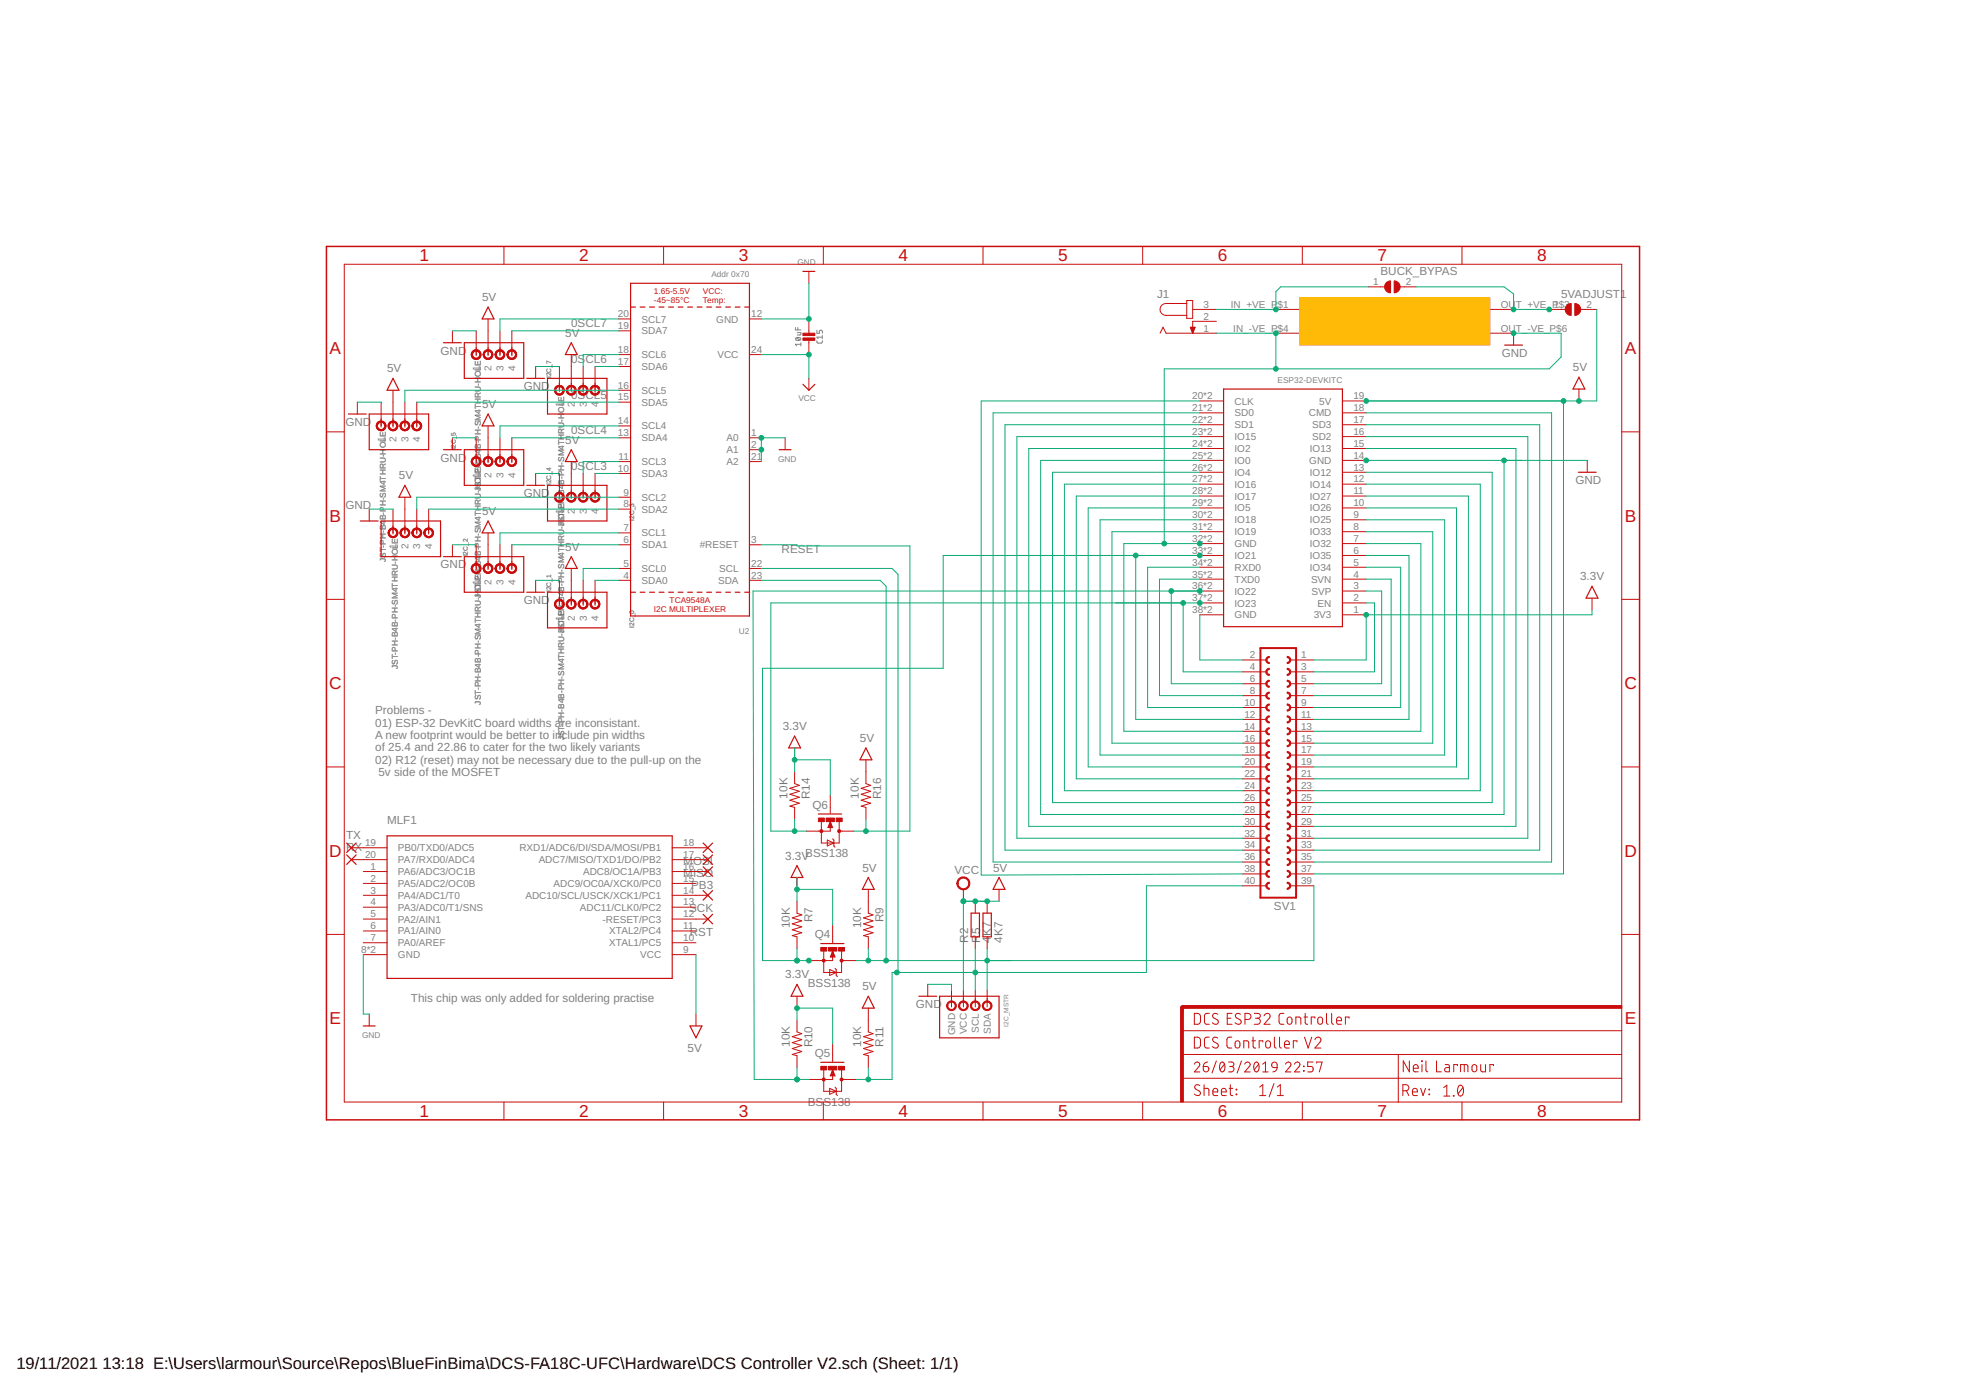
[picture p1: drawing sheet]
<svg xmlns="http://www.w3.org/2000/svg" width="420mm" height="297mm" viewBox="0 0 420 297" stroke-linecap="round" stroke-linejoin="round" font-family="sans-serif">
<defs><g id="words">
<g font-size="3.7" fill="#c90d0c">
<text x="89.6" y="55.9">1</text>
<text x="123.7" y="55.9">2</text>
<text x="157.9" y="55.9">3</text>
<text x="192" y="55.9">4</text>
<text x="226.1" y="55.9">5</text>
<text x="260.2" y="55.9">6</text>
<text x="294.4" y="55.9">7</text>
<text x="328.5" y="55.9">8</text>
<text x="70.4" y="75.7">A</text>
<text x="347.3" y="75.7">A</text>
<text x="70.4" y="111.5">B</text>
<text x="347.3" y="111.5">B</text>
<text x="70.3" y="147.3">C</text>
<text x="347.1" y="147.3">C</text>
<text x="70.3" y="183.1">D</text>
<text x="347.1" y="183.1">D</text>
<text x="70.4" y="218.9">E</text>
<text x="347.3" y="218.9">E</text>
<text x="89.6" y="238.7">1</text>
<text x="123.7" y="238.7">2</text>
<text x="157.9" y="238.7">3</text>
<text x="192" y="238.7">4</text>
<text x="226.1" y="238.7">5</text>
<text x="260.2" y="238.7">6</text>
<text x="294.4" y="238.7">7</text>
<text x="328.5" y="238.7">8</text>
</g>
<g font-size="3.5">
<text x="3.5" y="292.5">19/11/2021</text>
<text x="21.9" y="292.5">13:18 E:\Users\larmour\Source\Repos\BlueFinBima\DCS-FA18C-UFC\Hardware\DCS Controller V2.sch (Sheet: 1/1)</text>
</g>
<g font-size="2.5" fill="#808080">
<text x="295" y="58.8">BUCK_BYPAS</text>
<text x="103" y="64.4">5V</text>
<text x="247.3" y="63.6">J1</text>
<text x="333.6" y="63.6">5VADJUST1</text>
<text x="120.8" y="72">5V</text>
<text x="122" y="69.9">0SCL7</text>
<text x="94.1" y="75.8">GND</text>
<text x="122" y="77.6">0S</text>
<text x="125.1" y="77.6">CL6</text>
<text x="320.9" y="76.3">GND</text>
<text x="82.7" y="79.6">5V</text>
<text x="111.9" y="83.4">GND</text>
<text x="336.2" y="79.3">5V</text>
<text x="103" y="87.2">5V</text>
<text x="122" y="85.2">0SCL5</text>
<text x="73.8" y="91">GND</text>
<text x="120.8" y="94.8">5V</text>
<text x="122" y="92.8">0SCL4</text>
<text x="94.1" y="98.6">GND</text>
<text x="122" y="100.4">0S</text>
<text x="125.1" y="100.4">CL3</text>
<text x="85.3" y="102.4">5V</text>
<text x="111.9" y="106.2">GND</text>
<text x="336.7" y="103.5">GND</text>
<text x="73.8" y="108.8">GND</text>
<text x="103" y="110.1">5V</text>
<text x="120.8" y="117.7">5V</text>
<text x="167" y="118.2">RESET</text>
<text x="94.1" y="121.5">GND</text>
<text x="337.7" y="124">3.3V</text>
<text x="111.9" y="129.1">GND</text>
<text x="80.2" y="152.6">Problems -</text>
<text x="80.2" y="155.3">01) ESP-32 DevKitC board widths are inconsistant.</text>
<text x="80.2" y="157.9">A new footprint would be better to include pin widths</text>
<text x="80.2" y="160.6">of 25.4 and 22.86 to cater for the two likely variants</text>
<text x="167.3" y="156">3.3V</text>
<text x="183.8" y="158.6">5V</text>
<text x="80.2" y="163.3">02) R12 (reset) may not be necessary due to the pull-up on the</text>
<text x="80.9" y="165.9">5v side of the MOSFET</text>
<text x="168.3" y="170.6" transform="rotate(-90 168.3 170.6)">10K</text>
<text x="173.1" y="170.8" transform="rotate(-90 173.1 170.8)">R14</text>
<text x="173.6" y="172.8">Q6</text>
<text x="183.5" y="170.6" transform="rotate(-90 183.5 170.6)">10K</text>
<text x="188.3" y="170.8" transform="rotate(-90 188.3 170.8)">R16</text>
<text x="74" y="179.3">TX</text>
<text x="82.7" y="176.1">MLF1</text>
<text x="74" y="181.8">RX</text>
<text x="146" y="184.8">MOSI</text>
<text x="167.8" y="183.7">3.3VBSS138</text>
<text x="146" y="187.3">MISO</text>
<text x="147.7" y="189.9">PB3</text>
<text x="184.3" y="186.2">5V</text>
<text x="204" y="186.9">VCC</text>
<text x="212.2" y="186.2">5V</text>
<text x="147.3" y="194.9">SCK</text>
<text x="173.6" y="197.1" transform="rotate(-90 173.6 197.1)">R7</text>
<text x="188.8" y="197.1" transform="rotate(-90 188.8 197.1)">R9</text>
<text x="272.3" y="194.4">SV1</text>
<text x="147.4" y="200">RST</text>
<text x="168.8" y="198.3" transform="rotate(-90 168.8 198.3)">10K</text>
<text x="174.1" y="200.5">Q4</text>
<text x="184" y="198.3" transform="rotate(-90 184 198.3)">10K</text>
<text x="206.9" y="201.5" transform="rotate(-90 206.9 201.5)">R2</text>
<text x="209.5" y="201.5" transform="rotate(-90 209.5 201.5)">R5</text>
<text x="211.7" y="201.5" transform="rotate(-90 211.7 201.5)">4K7</text>
<text x="214.3" y="201.5" transform="rotate(-90 214.3 201.5)">4K7</text>
<text x="167.8" y="209.1">3.3V</text>
<text x="87.8" y="214.2">This chip was only added for soldering practise</text>
<text x="172.6" y="210.9">BSS138</text>
<text x="184.3" y="211.6">5V</text>
<text x="195.7" y="215.4">GND</text>
<text x="146.9" y="224.8">5V</text>
<text x="168.8" y="223.7" transform="rotate(-90 168.8 223.7)">10K</text>
<text x="173.6" y="223.8" transform="rotate(-90 173.6 223.8)">R10</text>
<text x="174.1" y="225.9">Q5</text>
<text x="184" y="223.7" transform="rotate(-90 184 223.7)">10K</text>
<text x="188.8" y="223.7" transform="rotate(-90 188.8 223.7)">R11</text>
<text x="172.6" y="236.3">BS</text>
<text x="176" y="236.3">S138</text>
</g>
<g font-size="2.1" fill="#808080">
<text x="257.2" y="65.8">3</text>
<text x="263" y="65.8">IN_+VE_P</text>
<text x="273" y="65.8">$1</text>
<text x="293.5" y="60.9">1</text>
<text x="300.5" y="60.9">2</text>
<text x="320.7" y="65.8">OU</text>
<text x="323.9" y="65.8">T_+VE_P$3</text>
<text x="332.1" y="65.8">1</text>
<text x="339.1" y="65.8">2</text>
<text x="132.1" y="70.3">19</text>
<text x="132.1" y="67.8">20</text>
<text x="137.1" y="71.5">SDA7</text>
<text x="137.1" y="68.9">SCL7</text>
<text x="153.1" y="68.9">GND</text>
<text x="160.5" y="67.8">12</text>
<text x="257.2" y="68.3">2</text>
<text x="257.2" y="70.9">1</text>
<text x="263.6" y="70.9">IN_-VE_P$4</text>
<text x="320.7" y="70.9">OUT_-VE_P$6</text>
<text x="132.1" y="78">17</text>
<text x="132.1" y="75.4">18</text>
<text x="137.1" y="76.5">SCL6</text>
<text x="153.3" y="76.5">VCC</text>
<text x="160.5" y="75.4">24</text>
<text x="102.5" y="79.3" transform="rotate(-90 102.5 79.3)">1</text>
<text x="105.1" y="79.3" transform="rotate(-90 105.1 79.3)">2</text>
<text x="107.6" y="79.3" transform="rotate(-90 107.6 79.3)">3</text>
<text x="110.1" y="79.3" transform="rotate(-90 110.1 79.3)">4</text>
<text x="132.1" y="83">16</text>
<text x="137.1" y="79.1">SDA6</text>
<text x="120.3" y="86.9" transform="rotate(-90 120.3 86.9)">1</text>
<text x="122.8" y="86.9" transform="rotate(-90 122.8 86.9)">2</text>
<text x="125.4" y="86.9" transform="rotate(-90 125.4 86.9)">3</text>
<text x="127.9" y="86.9" transform="rotate(-90 127.9 86.9)">4</text>
<text x="132.1" y="85.6">15</text>
<text x="137.1" y="86.7">SDA5</text>
<text x="137.1" y="84.2">SCL5</text>
<text x="254.8" y="85.3">20*2</text>
<text x="254.8" y="87.9">21*2</text>
<text x="263.8" y="86.4">CLK</text>
<text x="263.8" y="89">SD0</text>
<text x="279.7" y="89">CMD</text>
<text x="282" y="86.4">5V</text>
<text x="289.2" y="87.9">18</text>
<text x="289.2" y="85.3">19</text>
<text x="82.2" y="94.5" transform="rotate(-90 82.2 94.5)">1</text>
<text x="84.7" y="94.5" transform="rotate(-90 84.7 94.5)">2</text>
<text x="87.3" y="94.5" transform="rotate(-90 87.3 94.5)">3</text>
<text x="89.8" y="94.5" transform="rotate(-90 89.8 94.5)">4</text>
<text x="132.1" y="93.2">13</text>
<text x="132.1" y="90.7">14</text>
<text x="137.1" y="94.3">SDA4</text>
<text x="137.1" y="91.8">SCL4</text>
<text x="155.2" y="94.3">A0</text>
<text x="160.5" y="95.7">2</text>
<text x="160.5" y="93.2">1</text>
<text x="254.8" y="90.4">22*2</text>
<text x="254.8" y="92.9">23*2</text>
<text x="254.8" y="95.5">24*2</text>
<text x="263.8" y="91.5">SD1</text>
<text x="263.8" y="94.1">IO15</text>
<text x="280.4" y="94.1">SD2</text>
<text x="280.4" y="91.5">SD3</text>
<text x="289.2" y="95.5">15</text>
<text x="289.2" y="92.9">16</text>
<text x="289.2" y="90.4">17</text>
<text x="132.1" y="100.8">10</text>
<text x="132.2" y="98.3">11</text>
<text x="137.1" y="101.9">SDA3</text>
<text x="137.1" y="99.4">SCL3</text>
<text x="155.2" y="99.4">A2</text>
<text x="155.2" y="96.9">A1</text>
<text x="160.5" y="98.3">21</text>
<text x="254.8" y="98">25*2</text>
<text x="254.8" y="100.6">26*2</text>
<text x="263.8" y="96.6">IO2</text>
<text x="263.8" y="99.1">IO0</text>
<text x="263.8" y="101.7">IO4</text>
<text x="279.8" y="99.1">GND</text>
<text x="279.9" y="101.7">IO12</text>
<text x="279.9" y="96.6">IO13</text>
<text x="289.2" y="100.6">13</text>
<text x="289.2" y="98">14</text>
<text x="102.5" y="102.2" transform="rotate(-90 102.5 102.2)">1</text>
<text x="105.1" y="102.2" transform="rotate(-90 105.1 102.2)">2</text>
<text x="107.6" y="102.2" transform="rotate(-90 107.6 102.2)">3</text>
<text x="110.1" y="102.2" transform="rotate(-90 110.1 102.2)">4</text>
<text x="133.2" y="105.9">9</text>
<text x="137.1" y="107">SCL2</text>
<text x="254.8" y="103.1">27*2</text>
<text x="254.8" y="105.6">28*2</text>
<text x="263.8" y="104.2">IO16</text>
<text x="263.8" y="106.8">IO17</text>
<text x="279.9" y="106.8">IO27</text>
<text x="279.9" y="104.2">IO14</text>
<text x="289.2" y="105.6">11</text>
<text x="289.2" y="103.1">12</text>
<text x="120.3" y="109.8" transform="rotate(-90 120.3 109.8)">1</text>
<text x="122.8" y="109.8" transform="rotate(-90 122.8 109.8)">2</text>
<text x="125.4" y="109.8" transform="rotate(-90 125.4 109.8)">3</text>
<text x="127.9" y="109.8" transform="rotate(-90 127.9 109.8)">4</text>
<text x="133.2" y="113.5">7</text>
<text x="133.2" y="108.4">8</text>
<text x="137.1" y="109.6">SDA2</text>
<text x="254.8" y="108.2">29*2</text>
<text x="254.8" y="110.7">30*2</text>
<text x="254.8" y="113.3">31*2</text>
<text x="263.8" y="109.3">IO5</text>
<text x="263.8" y="111.8">IO18</text>
<text x="279.9" y="111.8">IO25</text>
<text x="279.9" y="109.3">IO26</text>
<text x="289.2" y="113.3">8</text>
<text x="289.2" y="110.7">9</text>
<text x="289.2" y="108.2">10</text>
<text x="84.7" y="117.4" transform="rotate(-90 84.7 117.4)">1</text>
<text x="87.3" y="117.4" transform="rotate(-90 87.3 117.4)">2</text>
<text x="89.8" y="117.4" transform="rotate(-90 89.8 117.4)">3</text>
<text x="92.4" y="117.4" transform="rotate(-90 92.4 117.4)">4</text>
<text x="133.2" y="116.1">6</text>
<text x="137.1" y="117.2">SDA1</text>
<text x="137.1" y="114.6">SCL1</text>
<text x="149.5" y="117.2">#RESET</text>
<text x="160.5" y="116.1">3</text>
<text x="254.8" y="115.8">32*2</text>
<text x="254.8" y="118.3">33*2</text>
<text x="263.8" y="114.4">IO19</text>
<text x="263.8" y="116.9">GND</text>
<text x="263.8" y="119.5">IO21</text>
<text x="279.9" y="119.5">IO35</text>
<text x="279.9" y="116.9">IO32</text>
<text x="279.9" y="114.4">IO33</text>
<text x="289.2" y="118.3">6</text>
<text x="289.2" y="115.8">7</text>
<text x="102.5" y="125" transform="rotate(-90 102.5 125)">1</text>
<text x="105.1" y="125" transform="rotate(-90 105.1 125)">2</text>
<text x="107.6" y="125" transform="rotate(-90 107.6 125)">3</text>
<text x="110.1" y="125" transform="rotate(-90 110.1 125)">4</text>
<text x="133.2" y="123.7">4</text>
<text x="133.2" y="121.1">5</text>
<text x="137.1" y="124.8">SDA0</text>
<text x="137.1" y="122.2">SCL0</text>
<text x="153.5" y="124.8">SDA</text>
<text x="153.7" y="122.2">SCL</text>
<text x="160.5" y="123.7">23</text>
<text x="160.5" y="121.1">22</text>
<text x="254.8" y="120.9">34*2</text>
<text x="254.8" y="123.4">35*2</text>
<text x="254.8" y="126">36*2</text>
<text x="263.8" y="122">RXD0</text>
<text x="263.8" y="124.5">TXD0</text>
<text x="279.9" y="122">IO34</text>
<text x="280.2" y="124.5">SVN</text>
<text x="289.2" y="126">3</text>
<text x="289.2" y="123.4">4</text>
<text x="289.2" y="120.9">5</text>
<text x="254.8" y="128.5">37*2</text>
<text x="254.8" y="131">38*2</text>
<text x="263.8" y="127.1">IO22</text>
<text x="263.8" y="129.6">IO23</text>
<text x="280.3" y="127.1">SVP</text>
<text x="281.6" y="129.6">EN</text>
<text x="289.2" y="131">1</text>
<text x="289.2" y="128.5">2</text>
<text x="120.3" y="132.6" transform="rotate(-90 120.3 132.6)">1</text>
<text x="122.8" y="132.6" transform="rotate(-90 122.8 132.6)">2</text>
<text x="125.4" y="132.6" transform="rotate(-90 125.4 132.6)">3</text>
<text x="127.9" y="132.6" transform="rotate(-90 127.9 132.6)">4</text>
<text x="263.8" y="132.2">GND</text>
<text x="280.8" y="132.2">3V3</text>
<text x="267.1" y="140.7">2</text>
<text x="267.1" y="143.2">4</text>
<text x="278.1" y="140.7">1</text>
<text x="278.1" y="143.2">3</text>
<text x="267.1" y="145.8">6</text>
<text x="267.1" y="148.3">8</text>
<text x="278.1" y="145.8">5</text>
<text x="278.1" y="148.3">7</text>
<text x="265.9" y="150.8">10</text>
<text x="265.9" y="153.4">12</text>
<text x="265.9" y="155.9">14</text>
<text x="278.1" y="150.8">9</text>
<text x="278.1" y="153.4">11</text>
<text x="278.1" y="155.9">13</text>
<text x="265.9" y="158.5">16</text>
<text x="265.9" y="161">18</text>
<text x="278.1" y="158.5">15</text>
<text x="278.1" y="161">17</text>
<text x="265.9" y="163.5">20</text>
<text x="265.9" y="166.1">22</text>
<text x="278.1" y="163.5">19</text>
<text x="278.1" y="166.1">21</text>
<text x="265.9" y="168.6">24</text>
<text x="265.9" y="171.2">26</text>
<text x="265.9" y="173.7">28</text>
<text x="278.1" y="168.6">23</text>
<text x="278.1" y="171.2">25</text>
<text x="278.1" y="173.7">27</text>
<text x="265.9" y="176.2">30</text>
<text x="265.9" y="178.8">32</text>
<text x="278.1" y="176.2">29</text>
<text x="278.1" y="178.8">31</text>
<text x="78" y="180.8">19</text>
<text x="78" y="183.3">20</text>
<text x="79.2" y="185.9">1</text>
<text x="85.1" y="181.9">PB0/TXD0/ADC5</text>
<text x="85.1" y="184.5">PA7/RXD0/ADC4</text>
<text x="111" y="181.9">RXD1/ADC6/DI/SDA/MOSI/PB1</text>
<text x="115.1" y="184.5">ADC7/MISO/TXD1/DO/PB2</text>
<text x="146" y="180.8">18</text>
<text x="146" y="183.3">17</text>
<text x="146" y="185.9">16</text>
<text x="265.9" y="181.3">34</text>
<text x="265.9" y="183.9">36</text>
<text x="278.1" y="181.3">33</text>
<text x="278.1" y="183.9">35</text>
<text x="79.2" y="188.4">2</text>
<text x="79.2" y="191">3</text>
<text x="85.1" y="187">PA6/ADC3/OC1B</text>
<text x="85.1" y="189.5">PA5/ADC2/OC0B</text>
<text x="118.3" y="189.5">ADC9/OC0A/XCK0/PC0</text>
<text x="124.6" y="187">ADC8/OC1A/PB3</text>
<text x="146" y="188.4">15</text>
<text x="146" y="191">14</text>
<text x="265.9" y="186.4">38</text>
<text x="265.9" y="188.9">40</text>
<text x="278.1" y="186.4">37</text>
<text x="278.1" y="188.9">39</text>
<text x="79.2" y="193.5">4</text>
<text x="79.2" y="196">5</text>
<text x="85.1" y="192.1">PA4/ADC1/T0</text>
<text x="85.1" y="194.6">PA3/ADC0/T1/SNS</text>
<text x="85.1" y="197.2">PA2/AIN1</text>
<text x="112.3" y="192.1">ADC10/SCL/USCK/XCK1/PC1</text>
<text x="123.9" y="194.6">ADC11/CLK0/PC2</text>
<text x="128.8" y="197.2">-RESET/PC3</text>
<text x="146" y="193.5">13</text>
<text x="146" y="196">12</text>
<text x="77.2" y="203.7">8*2</text>
<text x="79.2" y="198.6">6</text>
<text x="79.2" y="201.1">7</text>
<text x="85.1" y="199.7">PA1/AIN0</text>
<text x="85.1" y="202.2">PA0/AREF</text>
<text x="130.2" y="199.7">XTAL2/PC4</text>
<text x="130.2" y="202.2">XTAL1/PC5</text>
<text x="146" y="198.6">11</text>
<text x="146" y="201.1">10</text>
<text x="146" y="203.7">9</text>
<text x="85.1" y="204.8">GND</text>
<text x="136.8" y="204.8">VCC</text>
<text x="204.1" y="221.3" transform="rotate(-90 204.1 221.3)">GND</text>
<text x="206.6" y="221" transform="rotate(-90 206.6 221)">VCC</text>
<text x="209.2" y="220.7" transform="rotate(-90 209.2 220.7)">SCL</text>
<text x="211.7" y="220.9" transform="rotate(-90 211.7 220.9)">SDA</text>
</g>
<g font-size="1.8" fill="#808080">
<text x="152" y="59.3">Addr 0x70</text>
<text x="170.4" y="56.7">GND</text>
<text x="102.8" y="80.6" transform="rotate(-90 102.8 80.6)">OLE</text>
<text x="273" y="81.9">ESP32-DEVKITC</text>
<text x="120.6" y="88.2" transform="rotate(-90 120.6 88.2)">OL</text>
<text x="120.6" y="85.9" transform="rotate(-90 120.6 85.9)">E</text>
<text x="170.6" y="85.7">VCC</text>
<text x="82.5" y="95.8" transform="rotate(-90 82.5 95.8)">OLE</text>
<text x="102.8" y="95.9" transform="rotate(-90 102.8 95.9)">B-PH-SM4THRU-H</text>
<text x="102.8" y="101.1" transform="rotate(-90 102.8 101.1)">E</text>
<text x="166.3" y="98.6">GND</text>
<text x="120.6" y="105.7" transform="rotate(-90 120.6 105.7)">B4</text>
<text x="120.6" y="103.6" transform="rotate(-90 120.6 103.6)">B-PH-SM4THRU-H</text>
<text x="82.5" y="111.2" transform="rotate(-90 82.5 111.2)">B-PH-SM4THRU-H</text>
<text x="120.6" y="108.7" transform="rotate(-90 120.6 108.7)">E</text>
<text x="85" y="118.7" transform="rotate(-90 85 118.7)">OLE</text>
<text x="102.8" y="118.8" transform="rotate(-90 102.8 118.8)">B-PH-SM4THRU-JHSOTL--PH-B4</text>
<text x="102.8" y="118.8" transform="rotate(-90 102.8 118.8)">B-PH-SM4THRU-JHSOTLPH-B4</text>
<text x="82.5" y="120.1" transform="rotate(-90 82.5 120.1)">JST-PH-B4</text>
<text x="102.8" y="123.9" transform="rotate(-90 102.8 123.9)">E</text>
<text x="120.6" y="131.6" transform="rotate(-90 120.6 131.6)">E</text>
<text x="120.6" y="126.4" transform="rotate(-90 120.6 126.4)">B-PH-SM4THRU-JHSOTL--PH-</text>
<text x="120.6" y="126.4" transform="rotate(-90 120.6 126.4)">B-PH-SM4THRU-JHSOTLPH-</text>
<text x="157.9" y="135.5">U2</text>
<text x="85" y="143" transform="rotate(-90 85 143)">JST-PH-B4B-PH-SM4THRU-H</text>
<text x="102.8" y="150.6" transform="rotate(-90 102.8 150.6)">JST-PH-B4B-PH-SM4THRU-JHSOTL--PH-B4</text>
<text x="102.8" y="150.6" transform="rotate(-90 102.8 150.6)">JST-PH-B4B-PH-SM4THRU-JHSOTLPH-B4</text>
<text x="120.6" y="158.2" transform="rotate(-90 120.6 158.2)">JST-PH-B4B-PH-SM4THRU-JHSOTL--PH-B4</text>
<text x="120.6" y="158.2" transform="rotate(-90 120.6 158.2)">JST-PH-B4B-PH-SM4THRU-JHSOTLPH-B4</text>
<text x="77.4" y="221.8">GND</text>
</g>
<g font-size="1.8" fill="#c90d0c">
<text x="139.7" y="62.8">1.65-5.5V</text>
<text x="139.7" y="64.7">-45~85°C</text>
<text x="150.2" y="62.8">VCC:</text>
<text x="150.2" y="64.7">Temp:</text>
<text x="139.7" y="130.7">I2C MULTIPLEXER</text>
<text x="143.1" y="128.8">TCA9548A</text>
</g>
<g font-size="1.4" fill="#808080">
<text x="117.8" y="80.8" transform="rotate(-90 117.8 80.8)">I2C_7</text>
<text x="97.4" y="96.1" transform="rotate(-90 97.4 96.1)">I2C_5</text>
<text x="117.8" y="103.7" transform="rotate(-90 117.8 103.7)">I2C_4</text>
<text x="135.5" y="111.3" transform="rotate(-90 135.5 111.3)">I2C_3</text>
<text x="100" y="118.9" transform="rotate(-90 100 118.9)">I2C_2</text>
<text x="117.8" y="126.5" transform="rotate(-90 117.8 126.5)">I</text>
<text x="117.8" y="126.1" transform="rotate(-90 117.8 126.1)">2C_1</text>
<text x="135.5" y="134.1" transform="rotate(-90 135.5 134.1)">I2C_0</text>
<text x="215.5" y="219.4" transform="rotate(-90 215.5 219.4)">I2C_MSTR</text>
</g>
</g></defs>
<g fill="none" stroke="#c8c832" stroke-width=".21">
<path d="M293.9 69l-.4 .1-.1 .2v.7l.5 .2M294.5 69.1l.3-.1 .2 .2v.8l-.2 .2-.3-.1-.1-.2zM296.1 67.1l.4 .1 .2 .1-.3 .3 .3 .3-.2 .4h-.4zM296.1 67.6h.3M296.2 69v1.2l-.6-1.2v1.2M296.7 69l.4 1.2 .4-1.2M297.2 67.1v1l.3 .2 .3-.2 .1-1M297.9 69.6h.4M298.4 69h-.5v1.2h.5M298.9 67.1l-.4 .1-.1 .2v.7l.5 .2M298.9 69.7h.5l.2-.3-.1-.2-.6-.2v1.2M299.3 69.7l.3 .5"/>
<path d="M299.4 67.1v1.2M299.7 67.6l.4 .7M300 69h.6M300.1 67.1l-.7 .7M300.3 69v1.2M301.1 69.6h.4M301.6 69h-.5v1.2h.5M302.1 69.7l.6-.1v-.4l-.6-.2v1.2M302.5 69.7l.2 .5"/>
</g>
<path d="M170 70v.5h1.2M170.1 72.3a.63 .63 0 0 1 1 .2 .64 .64 0 0 1-1.1-.2zM170.2 72.2l.7 .5M170.4 71.1h.8l-.2 .5h-.6M170.5 70v.5M171.2 73.6h-1.2l.2 .3M171.2 73.3v.6M174.6 72.8v.4l.2 .1h.8l.1-.5M174.6 70.6v.6h.5v-.4a.33 .33 0 0 1 .3-.2 .33 .33 0 0 1 .3 .2v.4M175.7 71.7v.7M175.7 72.1h-1.1l.2 .3" fill="none" stroke="#808080" stroke-width=".21"/>
<g fill="none" stroke="#c90d0c" stroke-width=".25">
<path d="M171.6 58h2.5M94.8 73.2h3.8M99.2 73.2h12.7v7.7h-12.7zM104.3 65.6l1.3 2.6h-2.6zM122.1 73.2l1.3 2.6h-2.6zM134.8 60.5h25.4v71.1h-25.4zM134.8 65.6h1M136.8 65.6h1M138.8 65.6h1.1M140.9 65.6h1M142.9 65.6h1M144.9 65.6h1.1"/>
<path d="M147 65.6h1M149 65.6h1M151 65.6h1.1M153.1 65.6h1M155.1 65.6h1M157.1 65.6h1M159.2 65.6h1M321.6 73.7h3.8M74.5 88.5h3.8M78.9 88.5h12.7v7.6h-12.7zM84 80.9l1.3 2.5h-2.6zM94.8 96.1h3.8"/>
<path d="M99.2 96.1h12.7v7.6h-12.7zM104.3 88.5l1.3 2.5h-2.6zM112.6 80.9h3.8M117 80.9h12.7v7.6h-12.7zM122.1 96.1l1.3 2.5h-2.6zM166.5 96.1h2.6M171.6 82.1l1.3 1.3 1.2-1.3M261.5 83.1h25.4v50.8h-25.4zM337.4 80.6l1.3 2.5h-2.5zM77 111.3h3.8M81.4 111.3h12.7v7.7h-12.7zM86.5 103.7l1.3 2.6h-2.5z"/>
<path d="M94.8 119h3.8M99.2 119h12.7v7.6h-12.7zM104.3 111.3l1.3 2.6h-2.6zM112.6 103.7h3.8M117 103.7h12.7v7.6h-12.7zM122.1 119l1.3 2.5h-2.6zM337.3 100.9h3.8M112.6 126.6h3.8M117 126.6h12.7v7.6h-12.7zM134.8 126.6h1M136.8 126.6h1M138.8 126.6h1.1"/>
<path d="M140.9 126.6h1M142.9 126.6h1M144.9 126.6h1.1M147 126.6h1M149 126.6h1M151 126.6h1.1M153.1 126.6h1M155.1 126.6h1M157.1 126.6h1M159.2 126.6h1M340.2 125.3l1.3 2.5h-2.5zM169.8 157.3l1.3 2.5h-2.5z"/>
<path d="M185.1 159.8l1.2 2.6h-2.5zM82.7 178.6h61v30.5h-61zM174.9 173.9h5M74.1 180.1l2 2.1M74.1 182.7l2 2M76.1 180.1l-2 2.1M76.1 182.7l-2 2M150.3 180.1l2 2.1M150.3 195.4l2 2M150.3 190.3l2 2M150.3 182.7l2 2M150.3 185.2l2 2.1"/>
<path d="M152.3 180.1l-2 2.1M152.3 195.4l-2 2M152.3 190.3l-2 2M152.3 182.7l-2 2M152.3 185.2l-2 2.1M170.3 185l1.3 2.5h-2.5zM185.6 187.5l1.2 2.6h-2.5zM207.5 195.1h1.8v5.1h-1.8zM210.1 195.1h1.8v5.1h-1.8zM213.5 187.5l1.3 2.6h-2.6zM77.6 219.2h2.6M147.5 219.2h2.5l-1.3 2.6z"/>
<path d="M170.3 210.4l1.3 2.5h-2.5zM175.4 201.6h5M185.6 212.9l1.2 2.5h-2.5zM196.4 212.9h3.8M200.8 212.9h12.7v8.9h-12.7zM175.4 227h5"/>
</g>
<g fill="none" stroke="#c90d0c" stroke-width=".21">
<path d="M73.6 56.5h273v179h-273zM107.7 52.7v3.8M141.8 52.7v3.8M172.9 58v2.5M176 52.7v3.8M210.1 52.7v3.8M244.2 52.7v3.8M278.3 52.7v3.8M312.4 52.7v3.8M96.7 70.7v2.5M101.8 70.7v5.3M104.3 68.2v7.8"/>
<path d="M106.8 70.7v5.3M109.4 70.7v5.3M114.5 78.3v2.6M119.5 78.3v5.4M122.1 75.8v7.9M124.6 78.3v5.4M127.2 78.3v5.4M132.2 75.8h2.6M132.2 68.2h2.6M132.2 78.3h2.6M132.2 70.7h2.6M160.2 75.8h2.5"/>
<path d="M160.2 68.2h2.5M172.9 68.2v3.3M172.9 72.5v3.3M247.9 71.2l.7-1.3 .6 1.3h10.8M253.6 64.9h-4.4a1.27 1.27 0 0 0-1.3 1.2 1.27 1.27 0 0 0 1.3 1.3h4.4M253.6 64.2h1.3v3.8h-1.3zM254.4 69.9h1l-.5 1.3zM254.4 70h1M254.5 70.1h.8M254.5 70.2h.8M254.6 70.3h.6M254.6 70.5h.6"/>
<path d="M254.7 70.6h.4M254.7 70.7h.4M254.7 70.8h.4M254.8 71h.2M254.8 71.1h.2M254.9 66.1h5.1M254.9 71.2h.1M260 68.7h-5.1v2.5M272.7 66.1h5M272.7 71.2h5M292.5 61.3h3.4M299.2 61.3h3.4"/>
<path d="M318.4 66.1h5.1M318.4 71.2h5.1v2.5M331.1 66.1h3.4M337.8 66.1h3.4M69.8 92.3h3.8M76.4 85.9v2.6M81.4 85.9v5.4M84 83.4v7.9M86.5 85.9v5.4M89.1 85.9v5.4M96.7 93.6v2.5M101.8 93.6v5.3"/>
<path d="M104.3 91v7.9M106.8 93.6v5.3M109.4 93.6v5.3M122.1 98.6v7.9M132.2 98.6h2.6M132.2 93.6h2.6M132.2 91h2.6M132.2 85.9h2.6M132.2 83.4h2.6M160.2 98.6h2.5M160.2 96.1h2.5M160.2 93.6h2.5"/>
<path d="M167.8 93.6v2.5M172.9 80.9v2.5M256.4 98.4h5.1M256.4 95.8h5.1M256.4 93.3h5.1M256.4 90.8h5.1M256.4 88.2h5.1M256.4 85.7h5.1M286.9 98.4h5.1M286.9 95.8h5.1M286.9 93.3h5.1M286.9 90.8h5.1"/>
<path d="M286.9 88.2h5.1M286.9 85.7h5.1M337.4 83.1v2.6M339.2 98.4v2.5M346.6 92.3h3.8M78.9 108.8v2.5M84 108.8v5.3M86.5 106.3v7.8M89.1 108.8v5.3M91.6 108.8v5.3M96.7 116.4v2.6M101.8 116.4v5.3"/>
<path d="M104.3 113.9v7.8M106.8 116.4v5.3M109.4 116.4v5.3M114.5 101.2v2.5M119.5 101.2v5.3M124.6 101.2v5.3M127.2 101.2v5.3M132.2 116.4h2.6M132.2 113.9h2.6M132.2 108.8h2.6M132.2 106.3h2.6M132.2 101.2h2.6"/>
<path d="M160.2 116.4h2.5M256.4 118.7h5.1M256.4 116.2h5.1M256.4 113.6h5.1M256.4 111.1h5.1M256.4 108.5h5.1M256.4 106h5.1M256.4 103.5h5.1M256.4 100.9h5.1M286.9 118.7h5.1M286.9 116.2h5.1M286.9 113.6h5.1"/>
<path d="M286.9 111.1h5.1M286.9 108.5h5.1M286.9 106h5.1M286.9 103.5h5.1M286.9 100.9h5.1M69.8 128.1h3.8M114.5 124v2.6M119.5 124v5.3M122.1 121.5v7.8M124.6 124v5.3M127.2 124v5.3M132.2 124h2.6"/>
<path d="M132.2 121.5h2.6M160.2 124h2.5M160.2 121.5h2.5M256.4 131.4h5.1M256.4 128.8h5.1M256.4 126.3h5.1M256.4 123.8h5.1M256.4 121.2h5.1M286.9 131.4h5.1M286.9 128.8h5.1M286.9 126.3h5.1M286.9 123.8h5.1"/>
<path d="M286.9 121.2h5.1M340.2 127.8v2.6M346.6 128.1h3.8M169.8 159.8v2.6M265.6 141h5M265.6 143.6h5M265.6 146.1h5M265.6 148.7h5M265.6 151.2h5M265.6 153.7h5M265.6 156.3h5M265.6 158.8h5"/>
<path d="M275.7 141h5.1M275.7 143.6h5.1M275.7 146.1h5.1M275.7 148.7h5.1M275.7 151.2h5.1M275.7 153.7h5.1M275.7 156.3h5.1M275.7 158.8h5.1M69.8 163.9h3.8M169.8 164.9v2.5l1 .4-2 .7 2 .6-2 .6 2 .7-2 .6 2 .6-2 .7 1 .2v2.6M175.5 175.6v4.5h3.8v-4.5M176.8 179.5l1.4 .6-1.4 .7z"/>
<path d="M177.4 176.7v.9h-5M177.4 170v3.8M177.4 175.6l.5 1.2h-1zM177.9 179.3l.3 .2v1.3l.3 .2M179.3 177.6h3.2M185.1 162.4v5l1 .4-2.1 .7 2.1 .6-2.1 .6 2.1 .7-2.1 .6 2.1 .6-2.1 .7 1.1 .2v2.6M265.6 163.9h5M265.6 161.4h5M265.6 166.4h5M265.6 169h5M265.6 171.5h5M265.6 174.1h5"/>
<path d="M265.6 176.6h5M265.6 179.1h5M275.7 163.9h5.1M275.7 161.4h5.1M275.7 166.4h5.1M275.7 169h5.1M275.7 171.5h5.1M275.7 174.1h5.1M275.7 176.6h5.1M275.7 179.1h5.1M346.6 163.9h3.8M69.8 199.7h3.8"/>
<path d="M75.1 181.2h7.6M75.1 183.7h7.6M77.6 186.2h5.1M77.6 188.8h5.1M77.6 191.3h5.1M77.6 193.9h5.1M77.6 196.4h5.1M77.6 198.9h5.1M143.7 181.2h7.6M143.7 183.7h7.6M143.7 186.2h7.6M143.7 188.8h5"/>
<path d="M143.7 191.3h7.6M143.7 193.9h5M143.7 196.4h7.6M143.7 198.9h5M170.3 192.6v2.5l1 .4-2 .7 2 .6-2 .6 2 .7-2 .6 2 .6-2 .6 1 .3v2.5M170.3 187.5v2.6M177.9 197.7v3.8M185.6 190.1v5l1 .4-2 .7 2 .6-2 .6 2 .7-2 .6 2 .6-2 .6 1 .3v2.5M205.9 190.1v2.5M208.4 192.6v2.5M211 192.6v2.5M213.5 190.1v2.5"/>
<path d="M265.6 181.7h5M265.6 184.2h5M265.6 186.8h5M265.6 189.3h5M275.7 181.7h5.1M275.7 184.2h5.1M275.7 186.8h5.1M275.7 189.3h5.1M346.6 199.7h3.8M77.6 201.5h5.1M77.6 204h5.1M78.9 216.7v2.5"/>
<path d="M143.7 201.5h5M143.7 204h5M148.7 216.7v2.5M170.3 212.9v2.5M170.3 218v2.5l1 .4-2 .6 2 .7-2 .6 2 .6-2 .7 2 .6-2 .6 1 .3v2.5M176 203.2v4.6h3.9v-4.5M177.3 207.2l1.4 .6-1.4 .6zM177.9 204.4v.9h-5M177.9 203.2l.6 1.3h-1.1zM178.5 206.9l.2 .3v1.2l.3 .3M179.9 205.3h3.1M185.6 215.4v5.1l1 .4-2 .6 2 .7-2 .6 2 .6-2 .7 2 .6-2 .6 1 .3v2.5"/>
<path d="M198.3 210.4v2.5M203.3 211.6v3.6M205.9 211.6v3.6M208.4 200.2v2.5M208.4 211.6v3.6M211 200.2v2.5M211 211.6v3.6M255.2 216.6a1.16 1.16 0 0 1 1.2 .2l.2 .4-.2 1.4-.3 .3h-.9zM258.4 216.6h-.5a.51 .51 0 0 0-.5 .5v1.4l.4 .4h.6M260.2 216.7a.58 .58 0 0 0-.8-.1 .58 .58 0 0 0 0 .9l.7 .4a.58 .58 0 0 1 .1 .9 .58 .58 0 0 1-.9-.1l-.2-.1M262.3 217.6h.8M263.3 216.6h-1v2.3h1"/>
<path d="M265.1 216.7a.58 .58 0 0 0-.9-.1 .58 .58 0 0 0 .1 .9l.7 .4a.58 .58 0 0 1 .1 .9 .58 .58 0 0 1-.9-.1l-.3-.1M266.1 217.8h.6a.65 .65 0 0 0 .7-.6 .65 .65 0 0 0-.7-.6h-.6v2.3M268.1 216.6h.7a.52 .52 0 0 1 .6 .5 .52 .52 0 0 1-.6 .5h-.5M268.7 217.6a.65 .65 0 0 1 .6 .6 .65 .65 0 0 1-.6 .7h-.6M270.2 217.1a.64 .64 0 0 1 .9-.5 .64 .64 0 0 1 .2 1l-1.1 1.3h1.2M274.4 216.6h-.7l-.4 .5 .1 1.4 .3 .4h.7M275.2 217.5l.5-.2a.92 .92 0 0 1 .2 1.5l-.4 .1-.3-.2zM276.9 218.9v-1.6l1 .1 .1 1.5M278.7 217.3h.8M278.9 216.6l.1 2.1 .5 .2M281 217.6v-.3h-.8v1.6M281.7 217.5l.5-.2a.92 .92 0 0 1 .2 1.5l-.4 .1-.3-.2z"/>
<path d="M283.5 216.6v2.1l.4 .2M284.6 216.6v1.9l.1 .3 .3 .1M285.6 218.1h1.1a.55 .55 0 0 0-.4-.7 .55 .55 0 0 0-.7 .4l.2 1 .9 .1M288.3 217.6v-.3h-.8v1.6M107.7 235.5v3.8M141.8 235.5v3.8M176 235.5v3.8M176 228.6v4.6h3.9v-4.5M177.3 232.6l1.4 .6-1.4 .6zM177.9 223.1v3.8M177.9 229.8v.9h-5M177.9 228.6l.6 1.3h-1.1z"/>
<path d="M178.5 232.3l.2 .3v1.2l.3 .3M179.9 230.7h3.1M210.1 235.5v3.8M244.2 235.5v3.8M252.6 230.4h94M252.6 225.3h94M252.6 220.3h94M255.2 221.6a1.16 1.16 0 0 1 1.2 .3l.2 .4-.2 1.4-.3 .2-.9 .1zM255.2 227.4a.58 .58 0 0 1 .9-.4 .58 .58 0 0 1 .1 .9l-1 1.2h1.2M256.4 232a.58 .58 0 0 0-.9-.1 .58 .58 0 0 0 .1 .9l.7 .4a.58 .58 0 0 1 .1 .8 .58 .58 0 0 1-.9 0l-.3-.2M257.2 227.9h.7a.59 .59 0 0 1 .4 .7 .59 .59 0 0 1-.6 .5 .59 .59 0 0 1-.5-.6zM257.3 232.6l1 .1 .1 1.4"/>
<path d="M257.3 231.8v2.3M258.1 226.9l-.7 .3-.2 .7M258.4 221.6h-.5a.51 .51 0 0 0-.5 .6l.1 1.6 .3 .1 .6 .1M259.2 233.3h1a.54 .54 0 0 0-.3-.7 .54 .54 0 0 0-.7 .5l.1 .9 .9 .1M259.9 226.7l-.9 2.6M260.2 221.8a.58 .58 0 0 0-.8-.1 .58 .58 0 0 0 0 .9l.7 .4a.58 .58 0 0 1 .1 .9 .58 .58 0 0 1-.9-.1l-.2-.2M260.9 227.1l.1-.1a.87 .87 0 0 1 .8 1.3 .59 .59 0 0 1-.6 .8 .59 .59 0 0 1-.6-.8v-.5zM261 233.3h1.1a.54 .54 0 0 0-.4-.7 .54 .54 0 0 0-.7 .5l.1 .9 1 .1M261.7 227.4l-1 1.2M262.6 226.9h.6a.48 .48 0 0 1 .5 .5 .48 .48 0 0 1-.5 .5h-.4M262.7 232.6h.8M262.9 231.8l.1 2.1 .5 .2"/>
<path d="M263.1 227.9a.58 .58 0 0 1 .6 .6 .58 .58 0 0 1-.6 .6h-.5M263.2 221.6l-.7 .1-.3 .5 .1 1.6 .3 .1 .6 .1M264.1 222.6l.5-.2a.92 .92 0 0 1 .1 1.5l-.3 .1-.3-.2zM264.2 232.8l.1 .1zM264.2 233.8l.1 .1zM265.3 226.7l-.9 2.6M265.8 224v-1.6l.9 .1 .2 1.5M266 227.4a.58 .58 0 0 1 .8-.4 .58 .58 0 0 1 .2 .9l-1 1.2h1.2M267.5 222.4h.8M267.8 221.6v2l.1 .3 .4 .1M268.2 227.1l.1-.1a.87 .87 0 0 1 .8 1.3 .59 .59 0 0 1-.6 .8 .59 .59 0 0 1-.6-.8v-.5zM269 227.4l-.9 1.2"/>
<path d="M269.2 234.1h1.3M269.2 232.3l.7-.5v2.3M269.9 229.1h1.1M269.9 227.4l.5-.5v2.2M269.9 222.7v-.3h-.8v1.6M270.6 222.6l.5-.2a.92 .92 0 0 1 .2 1.5l-.4 .1-.3-.2zM271.9 227.2l.4-.2 .5 .2 .1 .9-1-.1-.1-.3zM272.3 231.5l-1.1 2.9M272.4 221.6v2.1l.3 .3M272.9 228.1l-.2 .7-.7 .3M273 234.1h1.3M273 232.3l.6-.5v2.3"/>
<path d="M273.5 221.6v2l.1 .3 .3 .1M274.5 223.2h1a.55 .55 0 0 0-.3-.8 .55 .55 0 0 0-.7 .5l.1 1 .9 .1M274.7 227.4a.58 .58 0 0 1 .9-.4 .58 .58 0 0 1 .1 .9l-1 1.2h1.2M276.6 227.4a.58 .58 0 0 1 .9-.4 .58 .58 0 0 1 .1 .9l-1 1.2h1.2M277.2 222.7v-.3h-.8v1.6M278.3 235.5v3.8M278.6 227.8l.1 .1zM278.6 228.8l.1 .1zM278.8 221.6l.8 2.4 .7-2.4M280.6 226.9h-1.1v1h.7a.59 .59 0 0 1 .4 .6 .59 .59 0 0 1-.4 .6h-.7M281 222.2a.64 .64 0 0 1 .9-.6 .64 .64 0 0 1 .2 1.1l-1.1 1.3h1.3M281.4 227.2v-.3h1.2l-.6 2.2"/>
<path d="M298.8 225.3v10.3M299.8 233.1h.6a.65 .65 0 0 0 .7-.7 .65 .65 0 0 0-.7-.6h-.6v2.3M300.6 233.1l.5 1M301.2 226.7v2.3l-1.3-2.3v2.3M301.9 233.3h1a.55 .55 0 0 0-.4-.7 .55 .55 0 0 0-.6 .5l.1 .9 .9 .1M302 228.3h1.1a.55 .55 0 0 0-.4-.8 .55 .55 0 0 0-.7 .5l.2 .9 .9 .1M303.6 232.6l.5 1.5 .6-1.5M303.8 226.7l.2 .1zM303.9 227.5v1.5M304.7 226.7v2l.1 .2 .3 .1M305.4 233.8l.1 .1zM305.4 232.8l.1 .1z"/>
<path d="M307 226.7v2.3h1M308.5 232.4l.7-.5v2.3M308.5 234.2h1.4M308.8 227.5h.7l.2 .2 .1 1.3h-.6a.46 .46 0 0 1-.5-.4 .46 .46 0 0 1 .5-.5h.6M310.6 234.1l.1 .1zM311.5 227.8v-.3h-.8v1.5M311.7 232.1a.62 .62 0 0 1 .8-.1 .62 .62 0 0 1 .3 .8 .99 .99 0 0 1-.8 1.4 1.68 1.68 0 0 1-.3-2.1zM312.1 229v-1.5l1.5 .1 .1 1.4M312.4 235.5v3.8M312.7 232.4l-1.1 1.3M312.9 227.5v1.5M314.7 227.7l.3-.2 .5 .2 .1 .8a.52 .52 0 0 1-.5 .5 .52 .52 0 0 1-.5-.5z"/>
<path d="M316.4 227.5v1.2l.2 .2 .2 .1h.7v-1.5M319.2 227.8v-.3h-.8v1.5"/>
</g>
<g fill="#c90d0c" stroke="#c90d0c" stroke-width=".21">
<path d="M204.9 187.8a1.4 1.4 0 0 1 2.2 .2 1.4 1.4 0 0 1-.8 2.1 1.4 1.4 0 0 1-1.8-1.3h.2a1.14 1.14 0 0 1 1.6-1.1 1.14 1.14 0 0 1 .3 1.9 1.14 1.14 0 0 1-1.8-.5l-.1-.3h-.2z" fill-rule="evenodd"/>
<path d="M126.5 128.3a1.04 1.04 0 0 1 1.6 .4 1.04 1.04 0 0 1-.7 1.4 1.04 1.04 0 0 1-1.3-1h.3a.79 .79 0 0 1 1.1-.8 .79 .79 0 0 1 .2 1.3 .79 .79 0 0 1-1.3-.3v-.2h-.3z" fill-rule="evenodd"/>
<path d="M124 128.3a1.04 1.04 0 0 1 1.6 .4 1.04 1.04 0 0 1-.8 1.4 1.04 1.04 0 0 1-1.2-1h.2a.79 .79 0 0 1 1.1-.8 .79 .79 0 0 1 .2 1.3 .79 .79 0 0 1-1.2-.3l-.1-.2h-.2z" fill-rule="evenodd"/>
<path d="M121.4 128.3a1.04 1.04 0 0 1 1.6 .4 1.04 1.04 0 0 1-.7 1.4 1.04 1.04 0 0 1-1.3-1h.3a.79 .79 0 0 1 1.1-.8 .79 .79 0 0 1 .2 1.3 .79 .79 0 0 1-1.3-.3v-.2h-.3z" fill-rule="evenodd"/>
<path d="M118.9 128.3a1.04 1.04 0 0 1 1.6 .4 1.04 1.04 0 0 1-.7 1.4 1.04 1.04 0 0 1-1.3-1h.2a.79 .79 0 0 1 1.1-.8 .79 .79 0 0 1 .3 1.3 .79 .79 0 0 1-1.3-.3l-.1-.2h-.2z" fill-rule="evenodd"/>
<path d="M126.5 128.3a1.04 1.04 0 0 1 1.6 .4 1.04 1.04 0 0 1-.7 1.4 1.04 1.04 0 0 1-1.3-1h.3a.79 .79 0 0 1 1.1-.8 .79 .79 0 0 1 .2 1.3 .79 .79 0 0 1-1.3-.3v-.2h-.3z" fill-rule="evenodd"/>
<path d="M124 128.3a1.04 1.04 0 0 1 1.6 .4 1.04 1.04 0 0 1-.8 1.4 1.04 1.04 0 0 1-1.2-1h.2a.79 .79 0 0 1 1.1-.8 .79 .79 0 0 1 .2 1.3 .79 .79 0 0 1-1.2-.3l-.1-.2h-.2z" fill-rule="evenodd"/>
<path d="M121.4 128.3a1.04 1.04 0 0 1 1.6 .4 1.04 1.04 0 0 1-.7 1.4 1.04 1.04 0 0 1-1.3-1h.3a.79 .79 0 0 1 1.1-.8 .79 .79 0 0 1 .2 1.3 .79 .79 0 0 1-1.3-.3v-.2h-.3z" fill-rule="evenodd"/>
<path d="M118.9 128.3a1.04 1.04 0 0 1 1.6 .4 1.04 1.04 0 0 1-.7 1.4 1.04 1.04 0 0 1-1.3-1h.2a.79 .79 0 0 1 1.1-.8 .79 .79 0 0 1 .3 1.3 .79 .79 0 0 1-1.3-.3l-.1-.2h-.2z" fill-rule="evenodd"/>
<path d="M108.7 120.7a1.04 1.04 0 0 1 1.6 .4 1.04 1.04 0 0 1-.7 1.4 1.04 1.04 0 0 1-1.3-1h.3a.8 .8 0 0 1 1.1-.8 .8 .8 0 0 1 .2 1.3 .8 .8 0 0 1-1.3-.3v-.2h-.3z" fill-rule="evenodd"/>
<path d="M106.2 120.7a1.04 1.04 0 0 1 1.6 .4 1.04 1.04 0 0 1-.7 1.4 1.04 1.04 0 0 1-1.3-1h.2a.8 .8 0 0 1 1.1-.8 .8 .8 0 0 1 .3 1.3 .8 .8 0 0 1-1.3-.3l-.1-.2h-.2z" fill-rule="evenodd"/>
<path d="M103.7 120.7a1.04 1.04 0 0 1 1.5 .4 1.04 1.04 0 0 1-.7 1.4 1.04 1.04 0 0 1-1.2-1h.2a.8 .8 0 0 1 1.1-.8 .8 .8 0 0 1 .2 1.3 .8 .8 0 0 1-1.3-.3v-.2h-.2z" fill-rule="evenodd"/>
<path d="M101.1 120.7a1.04 1.04 0 0 1 1.6 .4 1.04 1.04 0 0 1-.7 1.4 1.04 1.04 0 0 1-1.3-1h.3a.8 .8 0 0 1 1.1-.8 .8 .8 0 0 1 .2 1.3 .8 .8 0 0 1-1.3-.3v-.2h-.3z" fill-rule="evenodd"/>
<path d="M108.7 120.7a1.04 1.04 0 0 1 1.6 .4 1.04 1.04 0 0 1-.7 1.4 1.04 1.04 0 0 1-1.3-1h.3a.8 .8 0 0 1 1.1-.8 .8 .8 0 0 1 .2 1.3 .8 .8 0 0 1-1.3-.3v-.2h-.3z" fill-rule="evenodd"/>
<path d="M106.2 120.7a1.04 1.04 0 0 1 1.6 .4 1.04 1.04 0 0 1-.7 1.4 1.04 1.04 0 0 1-1.3-1h.2a.8 .8 0 0 1 1.1-.8 .8 .8 0 0 1 .3 1.3 .8 .8 0 0 1-1.3-.3l-.1-.2h-.2z" fill-rule="evenodd"/>
<path d="M103.7 120.7a1.04 1.04 0 0 1 1.5 .4 1.04 1.04 0 0 1-.7 1.4 1.04 1.04 0 0 1-1.2-1h.2a.8 .8 0 0 1 1.1-.8 .8 .8 0 0 1 .2 1.3 .8 .8 0 0 1-1.3-.3v-.2h-.2z" fill-rule="evenodd"/>
<path d="M101.1 120.7a1.04 1.04 0 0 1 1.6 .4 1.04 1.04 0 0 1-.7 1.4 1.04 1.04 0 0 1-1.3-1h.3a.8 .8 0 0 1 1.1-.8 .8 .8 0 0 1 .2 1.3 .8 .8 0 0 1-1.3-.3v-.2h-.3z" fill-rule="evenodd"/>
<path d="M91 113.1a1.04 1.04 0 0 1 1.5 .3 1.04 1.04 0 0 1-.6 1.5 1.04 1.04 0 0 1-1.3-1h.2a.79 .79 0 0 1 1.2-.7 .79 .79 0 0 1 .1 1.3 .79 .79 0 0 1-1.3-.4v-.2h-.2z" fill-rule="evenodd"/>
<path d="M88.4 113.1a1.04 1.04 0 0 1 1.6 .3 1.04 1.04 0 0 1-.7 1.5 1.04 1.04 0 0 1-1.3-1h.3a.79 .79 0 0 1 1.1-.7 .79 .79 0 0 1 .2 1.3 .79 .79 0 0 1-1.3-.4v-.2h-.3z" fill-rule="evenodd"/>
<path d="M85.9 113.1a1.04 1.04 0 0 1 1.6 .3 1.04 1.04 0 0 1-.7 1.5 1.04 1.04 0 0 1-1.3-1h.2a.79 .79 0 0 1 1.2-.7 .79 .79 0 0 1 .1 1.3 .79 .79 0 0 1-1.2-.4l-.1-.2h-.2z" fill-rule="evenodd"/>
<path d="M83.3 113.1a1.04 1.04 0 0 1 1.6 .3 1.04 1.04 0 0 1-.7 1.5 1.04 1.04 0 0 1-1.2-1h.2a.79 .79 0 0 1 1.2-.7 .79 .79 0 0 1 .1 1.3 .79 .79 0 0 1-1.3-.4v-.2h-.2z" fill-rule="evenodd"/>
<path d="M91 113.1a1.04 1.04 0 0 1 1.5 .3 1.04 1.04 0 0 1-.6 1.5 1.04 1.04 0 0 1-1.3-1h.2a.79 .79 0 0 1 1.2-.7 .79 .79 0 0 1 .1 1.3 .79 .79 0 0 1-1.3-.4v-.2h-.2z" fill-rule="evenodd"/>
<path d="M88.4 113.1a1.04 1.04 0 0 1 1.6 .3 1.04 1.04 0 0 1-.7 1.5 1.04 1.04 0 0 1-1.3-1h.3a.79 .79 0 0 1 1.1-.7 .79 .79 0 0 1 .2 1.3 .79 .79 0 0 1-1.3-.4v-.2h-.3z" fill-rule="evenodd"/>
<path d="M85.9 113.1a1.04 1.04 0 0 1 1.6 .3 1.04 1.04 0 0 1-.7 1.5 1.04 1.04 0 0 1-1.3-1h.2a.79 .79 0 0 1 1.2-.7 .79 .79 0 0 1 .1 1.3 .79 .79 0 0 1-1.2-.4l-.1-.2h-.2z" fill-rule="evenodd"/>
<path d="M83.3 113.1a1.04 1.04 0 0 1 1.6 .3 1.04 1.04 0 0 1-.7 1.5 1.04 1.04 0 0 1-1.2-1h.2a.79 .79 0 0 1 1.2-.7 .79 .79 0 0 1 .1 1.3 .79 .79 0 0 1-1.3-.4v-.2h-.2z" fill-rule="evenodd"/>
<path d="M126.5 105.4a1.04 1.04 0 0 1 1.6 .4 1.04 1.04 0 0 1-.7 1.5 1.04 1.04 0 0 1-1.3-1h.3a.79 .79 0 0 1 1.1-.8 .79 .79 0 0 1 .2 1.3 .79 .79 0 0 1-1.3-.3v-.2h-.3z" fill-rule="evenodd"/>
<path d="M124 105.4a1.04 1.04 0 0 1 1.6 .4 1.04 1.04 0 0 1-.8 1.5 1.04 1.04 0 0 1-1.2-1h.2a.79 .79 0 0 1 1.1-.8 .79 .79 0 0 1 .2 1.3 .79 .79 0 0 1-1.2-.3l-.1-.2h-.2z" fill-rule="evenodd"/>
<path d="M121.4 105.4a1.04 1.04 0 0 1 1.6 .4 1.04 1.04 0 0 1-.7 1.5 1.04 1.04 0 0 1-1.3-1h.3a.79 .79 0 0 1 1.1-.8 .79 .79 0 0 1 .2 1.3 .79 .79 0 0 1-1.3-.3v-.2h-.3z" fill-rule="evenodd"/>
<path d="M118.9 105.4a1.04 1.04 0 0 1 1.6 .4 1.04 1.04 0 0 1-.7 1.5 1.04 1.04 0 0 1-1.3-1h.2a.79 .79 0 0 1 1.1-.8 .79 .79 0 0 1 .3 1.3 .79 .79 0 0 1-1.3-.3l-.1-.2h-.2z" fill-rule="evenodd"/>
<path d="M126.5 105.4a1.04 1.04 0 0 1 1.6 .4 1.04 1.04 0 0 1-.7 1.5 1.04 1.04 0 0 1-1.3-1h.3a.79 .79 0 0 1 1.1-.8 .79 .79 0 0 1 .2 1.3 .79 .79 0 0 1-1.3-.3v-.2h-.3z" fill-rule="evenodd"/>
<path d="M124 105.4a1.04 1.04 0 0 1 1.6 .4 1.04 1.04 0 0 1-.8 1.5 1.04 1.04 0 0 1-1.2-1h.2a.79 .79 0 0 1 1.1-.8 .79 .79 0 0 1 .2 1.3 .79 .79 0 0 1-1.2-.3l-.1-.2h-.2z" fill-rule="evenodd"/>
<path d="M121.4 105.4a1.04 1.04 0 0 1 1.6 .4 1.04 1.04 0 0 1-.7 1.5 1.04 1.04 0 0 1-1.3-1h.3a.79 .79 0 0 1 1.1-.8 .79 .79 0 0 1 .2 1.3 .79 .79 0 0 1-1.3-.3v-.2h-.3z" fill-rule="evenodd"/>
<path d="M118.9 105.4a1.04 1.04 0 0 1 1.6 .4 1.04 1.04 0 0 1-.7 1.5 1.04 1.04 0 0 1-1.3-1h.2a.79 .79 0 0 1 1.1-.8 .79 .79 0 0 1 .3 1.3 .79 .79 0 0 1-1.3-.3l-.1-.2h-.2z" fill-rule="evenodd"/>
<path d="M108.7 97.8a1.04 1.04 0 0 1 1.6 .4 1.04 1.04 0 0 1-.7 1.5 1.04 1.04 0 0 1-1.3-1.1h.3a.8 .8 0 0 1 1.1-.7 .8 .8 0 0 1 .2 1.3 .8 .8 0 0 1-1.3-.3v-.3h-.3z" fill-rule="evenodd"/>
<path d="M106.2 97.8a1.04 1.04 0 0 1 1.6 .4 1.04 1.04 0 0 1-.7 1.5 1.04 1.04 0 0 1-1.3-1.1h.2a.8 .8 0 0 1 1.1-.7 .8 .8 0 0 1 .3 1.3 .8 .8 0 0 1-1.3-.3l-.1-.3h-.2z" fill-rule="evenodd"/>
<path d="M103.7 97.8a1.04 1.04 0 0 1 1.5 .4 1.04 1.04 0 0 1-.7 1.5 1.04 1.04 0 0 1-1.2-1.1h.2a.8 .8 0 0 1 1.1-.7 .8 .8 0 0 1 .2 1.3 .8 .8 0 0 1-1.3-.3v-.3h-.2z" fill-rule="evenodd"/>
<path d="M101.1 97.8a1.04 1.04 0 0 1 1.6 .4 1.04 1.04 0 0 1-.7 1.5 1.04 1.04 0 0 1-1.3-1.1h.3a.8 .8 0 0 1 1.1-.7 .8 .8 0 0 1 .2 1.3 .8 .8 0 0 1-1.3-.3v-.3h-.3z" fill-rule="evenodd"/>
<path d="M108.7 97.8a1.04 1.04 0 0 1 1.6 .4 1.04 1.04 0 0 1-.7 1.5 1.04 1.04 0 0 1-1.3-1.1h.3a.8 .8 0 0 1 1.1-.7 .8 .8 0 0 1 .2 1.3 .8 .8 0 0 1-1.3-.3v-.3h-.3z" fill-rule="evenodd"/>
<path d="M106.2 97.8a1.04 1.04 0 0 1 1.6 .4 1.04 1.04 0 0 1-.7 1.5 1.04 1.04 0 0 1-1.3-1.1h.2a.8 .8 0 0 1 1.1-.7 .8 .8 0 0 1 .3 1.3 .8 .8 0 0 1-1.3-.3l-.1-.3h-.2z" fill-rule="evenodd"/>
<path d="M103.7 97.8a1.04 1.04 0 0 1 1.5 .4 1.04 1.04 0 0 1-.7 1.5 1.04 1.04 0 0 1-1.2-1.1h.2a.8 .8 0 0 1 1.1-.7 .8 .8 0 0 1 .2 1.3 .8 .8 0 0 1-1.3-.3v-.3h-.2z" fill-rule="evenodd"/>
<path d="M101.1 97.8a1.04 1.04 0 0 1 1.6 .4 1.04 1.04 0 0 1-.7 1.5 1.04 1.04 0 0 1-1.3-1.1h.3a.8 .8 0 0 1 1.1-.7 .8 .8 0 0 1 .2 1.3 .8 .8 0 0 1-1.3-.3v-.3h-.3z" fill-rule="evenodd"/>
<path d="M88.4 90.2a1.04 1.04 0 0 1 1.6 .3 1.04 1.04 0 0 1-.7 1.5 1.04 1.04 0 0 1-1.3-1h.3a.79 .79 0 0 1 1.1-.6 .79 .79 0 0 1 .2 1.3 .79 .79 0 0 1-1.3-.5v-.2h-.3z" fill-rule="evenodd"/>
<path d="M85.9 90.2a1.04 1.04 0 0 1 1.6 .3 1.04 1.04 0 0 1-.7 1.5 1.04 1.04 0 0 1-1.3-1h.2a.79 .79 0 0 1 1.2-.6 .79 .79 0 0 1 .1 1.3 .79 .79 0 0 1-1.2-.5l-.1-.2h-.2z" fill-rule="evenodd"/>
<path d="M83.3 90.2a1.04 1.04 0 0 1 1.6 .3 1.04 1.04 0 0 1-.7 1.5 1.04 1.04 0 0 1-1.2-1h.2a.79 .79 0 0 1 1.2-.6 .79 .79 0 0 1 .1 1.3 .79 .79 0 0 1-1.3-.5v-.2h-.2z" fill-rule="evenodd"/>
<path d="M80.8 90.2a1.04 1.04 0 0 1 1.6 .3 1.04 1.04 0 0 1-.7 1.5 1.04 1.04 0 0 1-1.3-1h.3a.79 .79 0 0 1 1.1-.6 .79 .79 0 0 1 .1 1.3 .79 .79 0 0 1-1.2-.5v-.2h-.3z" fill-rule="evenodd"/>
<path d="M88.4 90.2a1.04 1.04 0 0 1 1.6 .3 1.04 1.04 0 0 1-.7 1.5 1.04 1.04 0 0 1-1.3-1h.3a.79 .79 0 0 1 1.1-.6 .79 .79 0 0 1 .2 1.3 .79 .79 0 0 1-1.3-.5v-.2h-.3z" fill-rule="evenodd"/>
<path d="M85.9 90.2a1.04 1.04 0 0 1 1.6 .3 1.04 1.04 0 0 1-.7 1.5 1.04 1.04 0 0 1-1.3-1h.2a.79 .79 0 0 1 1.2-.6 .79 .79 0 0 1 .1 1.3 .79 .79 0 0 1-1.2-.5l-.1-.2h-.2z" fill-rule="evenodd"/>
<path d="M83.3 90.2a1.04 1.04 0 0 1 1.6 .3 1.04 1.04 0 0 1-.7 1.5 1.04 1.04 0 0 1-1.2-1h.2a.79 .79 0 0 1 1.2-.6 .79 .79 0 0 1 .1 1.3 .79 .79 0 0 1-1.3-.5v-.2h-.2z" fill-rule="evenodd"/>
<path d="M80.8 90.2a1.04 1.04 0 0 1 1.6 .3 1.04 1.04 0 0 1-.7 1.5 1.04 1.04 0 0 1-1.3-1h.3a.79 .79 0 0 1 1.1-.6 .79 .79 0 0 1 .1 1.3 .79 .79 0 0 1-1.2-.5v-.2h-.3z" fill-rule="evenodd"/>
<path d="M126.5 82.6a1.04 1.04 0 0 1 1.6 .3 1.04 1.04 0 0 1-.7 1.5 1.04 1.04 0 0 1-1.3-1h.3a.79 .79 0 0 1 1.1-.8 .79 .79 0 0 1 .2 1.3 .79 .79 0 0 1-1.3-.3v-.2h-.3z" fill-rule="evenodd"/>
<path d="M124 82.6a1.04 1.04 0 0 1 1.6 .3 1.04 1.04 0 0 1-.8 1.5 1.04 1.04 0 0 1-1.2-1h.2a.79 .79 0 0 1 1.1-.8 .79 .79 0 0 1 .2 1.3 .79 .79 0 0 1-1.2-.3l-.1-.2h-.2z" fill-rule="evenodd"/>
<path d="M121.4 82.6a1.04 1.04 0 0 1 1.6 .3 1.04 1.04 0 0 1-.7 1.5 1.04 1.04 0 0 1-1.3-1h.3a.79 .79 0 0 1 1.1-.8 .79 .79 0 0 1 .2 1.3 .79 .79 0 0 1-1.3-.3v-.2h-.3z" fill-rule="evenodd"/>
<path d="M118.9 82.6a1.04 1.04 0 0 1 1.6 .3 1.04 1.04 0 0 1-.7 1.5 1.04 1.04 0 0 1-1.3-1h.2a.79 .79 0 0 1 1.1-.8 .79 .79 0 0 1 .3 1.3 .79 .79 0 0 1-1.3-.3l-.1-.2h-.2z" fill-rule="evenodd"/>
<path d="M126.5 82.6a1.04 1.04 0 0 1 1.6 .3 1.04 1.04 0 0 1-.7 1.5 1.04 1.04 0 0 1-1.3-1h.3a.79 .79 0 0 1 1.1-.8 .79 .79 0 0 1 .2 1.3 .79 .79 0 0 1-1.3-.3v-.2h-.3z" fill-rule="evenodd"/>
<path d="M124 82.6a1.04 1.04 0 0 1 1.6 .3 1.04 1.04 0 0 1-.8 1.5 1.04 1.04 0 0 1-1.2-1h.2a.79 .79 0 0 1 1.1-.8 .79 .79 0 0 1 .2 1.3 .79 .79 0 0 1-1.2-.3l-.1-.2h-.2z" fill-rule="evenodd"/>
<path d="M121.4 82.6a1.04 1.04 0 0 1 1.6 .3 1.04 1.04 0 0 1-.7 1.5 1.04 1.04 0 0 1-1.3-1h.3a.79 .79 0 0 1 1.1-.8 .79 .79 0 0 1 .2 1.3 .79 .79 0 0 1-1.3-.3v-.2h-.3z" fill-rule="evenodd"/>
<path d="M118.9 82.6a1.04 1.04 0 0 1 1.6 .3 1.04 1.04 0 0 1-.7 1.5 1.04 1.04 0 0 1-1.3-1h.2a.79 .79 0 0 1 1.1-.8 .79 .79 0 0 1 .3 1.3 .79 .79 0 0 1-1.3-.3l-.1-.2h-.2z" fill-rule="evenodd"/>
<path d="M108.5 75.2a1.04 1.04 0 0 1 1.7 0 1.04 1.04 0 0 1-.5 1.6 1.04 1.04 0 0 1-1.4-1h.3a.8 .8 0 0 1 1.1-.8 .8 .8 0 0 1 .2 1.3 .8 .8 0 0 1-1.3-.3v-.2h-.3z" fill-rule="evenodd"/>
<path d="M106 75.2a1.04 1.04 0 0 1 1.7 0 1.04 1.04 0 0 1-.5 1.6 1.04 1.04 0 0 1-1.4-1h.2a.8 .8 0 0 1 1.1-.8 .8 .8 0 0 1 .3 1.3 .8 .8 0 0 1-1.3-.3l-.1-.2h-.2z" fill-rule="evenodd"/>
<path d="M103.4 75.2a1.04 1.04 0 0 1 1.7 0 1.04 1.04 0 0 1-.5 1.6 1.04 1.04 0 0 1-1.3-1h.2a.8 .8 0 0 1 1.1-.8 .8 .8 0 0 1 .2 1.3 .8 .8 0 0 1-1.3-.3v-.2h-.2z" fill-rule="evenodd"/>
<path d="M100.9 75.2a1.04 1.04 0 0 1 1.7 0 1.04 1.04 0 0 1-.5 1.6 1.04 1.04 0 0 1-1.4-1h.3a.8 .8 0 0 1 1.1-.8 .8 .8 0 0 1 .2 1.3 .8 .8 0 0 1-1.3-.3v-.2h-.3z" fill-rule="evenodd"/>
<path d="M108.5 75.2a1.04 1.04 0 0 1 1.7 0 1.04 1.04 0 0 1-.5 1.6 1.04 1.04 0 0 1-1.4-1h.3a.8 .8 0 0 1 1.1-.8 .8 .8 0 0 1 .2 1.3 .8 .8 0 0 1-1.3-.3v-.2h-.3z" fill-rule="evenodd"/>
<path d="M106 75.2a1.04 1.04 0 0 1 1.7 0 1.04 1.04 0 0 1-.5 1.6 1.04 1.04 0 0 1-1.4-1h.2a.8 .8 0 0 1 1.1-.8 .8 .8 0 0 1 .3 1.3 .8 .8 0 0 1-1.3-.3l-.1-.2h-.2z" fill-rule="evenodd"/>
<path d="M103.4 75.2a1.04 1.04 0 0 1 1.7 0 1.04 1.04 0 0 1-.5 1.6 1.04 1.04 0 0 1-1.3-1h.2a.8 .8 0 0 1 1.1-.8 .8 .8 0 0 1 .2 1.3 .8 .8 0 0 1-1.3-.3v-.2h-.2z" fill-rule="evenodd"/>
<path d="M100.9 75.2a1.04 1.04 0 0 1 1.7 0 1.04 1.04 0 0 1-.5 1.6 1.04 1.04 0 0 1-1.4-1h.3a.8 .8 0 0 1 1.1-.8 .8 .8 0 0 1 .2 1.3 .8 .8 0 0 1-1.3-.3v-.2h-.3z" fill-rule="evenodd"/>
<path d="M336.5 64.9a1.27 1.27 0 0 1 1.3 1.2 1.27 1.27 0 0 1-1.3 1.3z" fill-rule="evenodd"/>
<path d="M334.8 65.3l.5-.4h.5v2.5a1.26 1.26 0 0 1-1.2-.7 1.26 1.26 0 0 1 .2-1.4z" fill-rule="evenodd"/>
<path d="M275.1 145.4a.76 .76 0 0 1 .8 .7 .76 .76 0 0 1-.8 .8v-.3a.51 .51 0 0 0 .5-.5 .51 .51 0 0 0-.5-.5z" fill-rule="evenodd"/>
<path d="M275.1 142.8a.76 .76 0 0 1 .8 .8 .76 .76 0 0 1-.8 .7v-.2a.51 .51 0 0 0 .5-.5 .51 .51 0 0 0-.5-.5z" fill-rule="evenodd"/>
<path d="M275.1 140.3a.76 .76 0 0 1 .8 .7 .76 .76 0 0 1-.8 .8v-.3a.51 .51 0 0 0 .5-.5 .51 .51 0 0 0-.5-.5z" fill-rule="evenodd"/>
<path d="M270.7 145.6l.6-.2v.2a.51 .51 0 0 0-.5 .5 .51 .51 0 0 0 .5 .5v.3a.76 .76 0 0 1-.7-.5 .76 .76 0 0 1 .1-.8z" fill-rule="evenodd"/>
<path d="M270.7 143l.6-.2v.3a.51 .51 0 0 0-.5 .5 .51 .51 0 0 0 .5 .5v.2a.76 .76 0 0 1-.7-.4 .76 .76 0 0 1 .1-.9z" fill-rule="evenodd"/>
<path d="M270.7 140.5l.6-.2v.2a.51 .51 0 0 0-.5 .5 .51 .51 0 0 0 .5 .5v.3a.76 .76 0 0 1-.7-.5 .76 .76 0 0 1 .1-.8z" fill-rule="evenodd"/>
<path d="M275.1 150.4a.76 .76 0 0 1 .8 .8 .76 .76 0 0 1-.8 .8v-.3a.51 .51 0 0 0 .5-.5 .51 .51 0 0 0-.5-.5z" fill-rule="evenodd"/>
<path d="M275.1 147.9a.76 .76 0 0 1 .8 .8 .76 .76 0 0 1-.8 .7v-.2a.51 .51 0 0 0 .5-.5 .51 .51 0 0 0-.5-.6z" fill-rule="evenodd"/>
<path d="M270.7 150.6l.6-.2v.3a.51 .51 0 0 0-.5 .5 .51 .51 0 0 0 .5 .5v.3a.76 .76 0 0 1-.7-.5 .76 .76 0 0 1 .1-.9z" fill-rule="evenodd"/>
<path d="M270.7 148.1l.6-.2v.2a.51 .51 0 0 0-.5 .6 .51 .51 0 0 0 .5 .5v.2a.76 .76 0 0 1-.7-.5 .76 .76 0 0 1 .1-.8z" fill-rule="evenodd"/>
<path d="M275.1 158.1a.76 .76 0 0 1 .8 .7 .76 .76 0 0 1-.8 .8v-.3a.51 .51 0 0 0 .5-.5 .51 .51 0 0 0-.5-.5z" fill-rule="evenodd"/>
<path d="M275.1 155.5a.76 .76 0 0 1 .8 .8 .76 .76 0 0 1-.8 .7v-.2a.51 .51 0 0 0 .5-.5 .51 .51 0 0 0-.5-.5z" fill-rule="evenodd"/>
<path d="M275.1 153a.76 .76 0 0 1 .8 .7 .76 .76 0 0 1-.8 .8v-.3a.51 .51 0 0 0 .5-.5 .51 .51 0 0 0-.5-.5z" fill-rule="evenodd"/>
<path d="M270.7 158.3l.6-.2v.2a.51 .51 0 0 0-.5 .5 .51 .51 0 0 0 .5 .5v.3a.76 .76 0 0 1-.7-.5 .76 .76 0 0 1 .1-.8z" fill-rule="evenodd"/>
<path d="M270.7 155.7l.6-.2v.3a.51 .51 0 0 0-.5 .5 .51 .51 0 0 0 .5 .5v.2a.76 .76 0 0 1-.7-.4 .76 .76 0 0 1 .1-.9z" fill-rule="evenodd"/>
<path d="M270.7 153.2l.6-.2v.2a.51 .51 0 0 0-.5 .5 .51 .51 0 0 0 .5 .5v.3a.76 .76 0 0 1-.7-.5 .76 .76 0 0 1 .1-.8z" fill-rule="evenodd"/>
<path d="M275.1 163.1a.76 .76 0 0 1 .8 .8 .76 .76 0 0 1-.8 .8v-.3a.51 .51 0 0 0 .5-.5 .51 .51 0 0 0-.5-.5z" fill-rule="evenodd"/>
<path d="M275.1 160.6a.76 .76 0 0 1 .8 .8 .76 .76 0 0 1-.8 .7v-.2a.51 .51 0 0 0 .5-.5 .51 .51 0 0 0-.5-.6z" fill-rule="evenodd"/>
<path d="M270.7 163.3l.6-.2v.3a.51 .51 0 0 0-.5 .5 .51 .51 0 0 0 .5 .5v.3a.77 .77 0 0 1-.7-.5 .77 .77 0 0 1 .1-.9z" fill-rule="evenodd"/>
<path d="M270.7 160.8l.6-.2v.2a.51 .51 0 0 0-.5 .6 .51 .51 0 0 0 .5 .5v.2a.76 .76 0 0 1-.7-.5 .76 .76 0 0 1 .1-.8z" fill-rule="evenodd"/>
<path d="M275.1 170.8a.76 .76 0 0 1 .8 .7 .76 .76 0 0 1-.8 .8v-.3a.51 .51 0 0 0 .5-.5 .51 .51 0 0 0-.5-.5z" fill-rule="evenodd"/>
<path d="M275.1 168.2a.76 .76 0 0 1 .8 .8 .76 .76 0 0 1-.8 .7v-.2a.51 .51 0 0 0 .5-.5 .51 .51 0 0 0-.5-.5z" fill-rule="evenodd"/>
<path d="M275.1 165.7a.76 .76 0 0 1 .8 .7 .76 .76 0 0 1-.8 .8v-.3a.51 .51 0 0 0 .5-.5 .51 .51 0 0 0-.5-.5z" fill-rule="evenodd"/>
<path d="M270.7 171l.6-.2v.2a.51 .51 0 0 0-.5 .5 .51 .51 0 0 0 .5 .5v.3a.77 .77 0 0 1-.7-.5 .77 .77 0 0 1 .1-.8z" fill-rule="evenodd"/>
<path d="M270.7 168.4l.6-.2v.3a.51 .51 0 0 0-.5 .5 .51 .51 0 0 0 .5 .5v.2a.77 .77 0 0 1-.7-.4 .77 .77 0 0 1 .1-.9z" fill-rule="evenodd"/>
<path d="M270.7 165.9l.6-.2v.2a.51 .51 0 0 0-.5 .5 .51 .51 0 0 0 .5 .5v.3a.77 .77 0 0 1-.7-.5 .77 .77 0 0 1 .1-.8z" fill-rule="evenodd"/>
<path d="M275.1 175.8a.76 .76 0 0 1 .8 .8 .76 .76 0 0 1-.8 .8v-.3a.51 .51 0 0 0 .5-.5 .51 .51 0 0 0-.5-.5z" fill-rule="evenodd"/>
<path d="M275.1 173.3a.76 .76 0 0 1 .8 .8 .76 .76 0 0 1-.8 .7v-.2a.51 .51 0 0 0 .5-.5 .51 .51 0 0 0-.5-.6z" fill-rule="evenodd"/>
<path d="M270.7 176l.6-.2v.3a.51 .51 0 0 0-.5 .5 .51 .51 0 0 0 .5 .5v.3a.77 .77 0 0 1-.7-.5 .77 .77 0 0 1 .1-.9z" fill-rule="evenodd"/>
<path d="M270.7 173.5l.6-.2v.2a.51 .51 0 0 0-.5 .6 .51 .51 0 0 0 .5 .5v.2a.77 .77 0 0 1-.7-.5 .77 .77 0 0 1 .1-.8z" fill-rule="evenodd"/>
<path d="M275.1 180.9a.76 .76 0 0 1 .8 .8 .76 .76 0 0 1-.8 .7v-.2a.51 .51 0 0 0 .5-.5 .51 .51 0 0 0-.5-.5z" fill-rule="evenodd"/>
<path d="M275.1 178.4a.76 .76 0 0 1 .8 .7 .76 .76 0 0 1-.8 .8v-.3a.51 .51 0 0 0 .5-.5 .51 .51 0 0 0-.5-.5z" fill-rule="evenodd"/>
<path d="M270.7 181.1l.6-.2v.3a.51 .51 0 0 0-.5 .5 .51 .51 0 0 0 .5 .5v.2a.77 .77 0 0 1-.7-.4 .77 .77 0 0 1 .1-.9z" fill-rule="evenodd"/>
<path d="M270.7 178.6l.6-.2v.2a.51 .51 0 0 0-.5 .5 .51 .51 0 0 0 .5 .5v.3a.77 .77 0 0 1-.7-.5 .77 .77 0 0 1 .1-.8z" fill-rule="evenodd"/>
<path d="M275.1 188.5a.76 .76 0 0 1 .8 .8 .76 .76 0 0 1-.8 .8v-.3a.51 .51 0 0 0 .5-.5 .51 .51 0 0 0-.5-.5z" fill-rule="evenodd"/>
<path d="M275.1 186a.76 .76 0 0 1 .8 .8 .76 .76 0 0 1-.8 .7v-.2a.51 .51 0 0 0 .5-.5 .51 .51 0 0 0-.5-.6z" fill-rule="evenodd"/>
<path d="M275.1 183.5a.76 .76 0 0 1 .8 .7 .76 .76 0 0 1-.8 .8v-.3a.51 .51 0 0 0 .5-.5 .51 .51 0 0 0-.5-.5z" fill-rule="evenodd"/>
<path d="M270.7 188.7l.6-.2v.3a.51 .51 0 0 0-.5 .5 .51 .51 0 0 0 .5 .5v.3a.77 .77 0 0 1-.7-.5 .77 .77 0 0 1 .1-.9z" fill-rule="evenodd"/>
<path d="M270.7 186.2l.6-.2v.2a.51 .51 0 0 0-.5 .6 .51 .51 0 0 0 .5 .5v.2a.77 .77 0 0 1-.7-.5 .77 .77 0 0 1 .1-.8z" fill-rule="evenodd"/>
<path d="M270.7 183.7l.6-.2v.2a.51 .51 0 0 0-.5 .5 .51 .51 0 0 0 .5 .5v.3a.77 .77 0 0 1-.7-.5 .77 .77 0 0 1 .1-.8z" fill-rule="evenodd"/>
<path d="M210.3 214.1a1.04 1.04 0 0 1 1.6 .4 1.04 1.04 0 0 1-.7 1.4 1.04 1.04 0 0 1-1.3-1h.3a.79 .79 0 0 1 1.1-.6 .79 .79 0 0 1 .2 1.3 .79 .79 0 0 1-1.3-.4v-.3h-.3z" fill-rule="evenodd"/>
<path d="M207.8 214.1a1.04 1.04 0 0 1 1.6 .4 1.04 1.04 0 0 1-.7 1.4 1.04 1.04 0 0 1-1.3-1h.2a.79 .79 0 0 1 1.2-.6 .79 .79 0 0 1 .1 1.3 .79 .79 0 0 1-1.2-.4l-.1-.3h-.2z" fill-rule="evenodd"/>
<path d="M205.2 214.1a1.04 1.04 0 0 1 1.6 .4 1.04 1.04 0 0 1-.7 1.4 1.04 1.04 0 0 1-1.2-1h.2a.79 .79 0 0 1 1.2-.6 .79 .79 0 0 1 .1 1.3 .79 .79 0 0 1-1.3-.4v-.3h-.2z" fill-rule="evenodd"/>
<path d="M202.7 214.1a1.04 1.04 0 0 1 1.6 .4 1.04 1.04 0 0 1-.7 1.4 1.04 1.04 0 0 1-1.3-1h.3a.79 .79 0 0 1 1.1-.6 .79 .79 0 0 1 .1 1.3 .79 .79 0 0 1-1.2-.4v-.3h-.3z" fill-rule="evenodd"/>
<path d="M297.9 60a1.27 1.27 0 0 1 1.3 1.3 1.27 1.27 0 0 1-1.3 1.3z" fill-rule="evenodd"/>
<path d="M296.2 60.5l1-.5v2.6a1.27 1.27 0 0 1-1.2-.8 1.27 1.27 0 0 1 .2-1.3z" fill-rule="evenodd"/>
<circle cx="176" cy="205.3" r=".32"/>
<circle cx="179.8" cy="205.3" r=".33"/>
<circle cx="176" cy="230.7" r=".32"/>
<circle cx="179.8" cy="230.7" r=".33"/>
<circle cx="175.5" cy="177.6" r=".33"/>
<circle cx="179.3" cy="177.6" r=".33"/>
</g>
<path d="M69.8 52.7h280.6v186.6h-280.6zM177.4 176.5v.2h-.2l.2-.9 .3 .9M177.9 204.1v.3h-.2l.2-.9 .3 .9M177.9 229.5v.3h-.2l.2-.9 .3 .9" fill="none" stroke="#c90d0c" stroke-width=".32"/>
<g fill="#c90d0c" stroke="#c90d0c" stroke-width=".21">
<path d="M175.4 202.5h1.3v.7h-1.3z"/>
<path d="M179.2 202.5h1.3v.7h-1.3z"/>
<path d="M177.1 202.5h1.7v.7h-1.7z"/>
<path d="M175.4 227.9h1.3v.7h-1.3z"/>
<path d="M179.2 227.9h1.3v.7h-1.3z"/>
<path d="M177.1 227.9h1.7v.7h-1.7z"/>
<path d="M171.6 71.2h2.5v.5h-2.5z"/>
<path d="M171.6 72.2h2.5v.5h-2.5z"/>
<path d="M174.9 174.8h1.3v.8h-1.3z"/>
<path d="M178.7 174.8h1.3v.8h-1.3z"/>
<path d="M176.6 174.8h1.7v.8h-1.7z"/>
<path d="M252.3 215.2h.6v20.3h-.6z"/>
<path d="M252.6 214.9h94v.6h-94z"/>
</g>
<path d="M253.9 215.2h-1.3v1.3" fill="none" stroke="#c90d0c" stroke-width=".61"/>
<path d="M269.4 138.5h7.6v53.3h-7.6z" fill="none" stroke="#c90d0c" stroke-width=".42"/>
<g fill="none" stroke="#0dab76" stroke-width=".21">
<path d="M96.7 70.7h5.1M109.4 70.7h22.8M114.5 78.3h5M127.2 78.3h5M132.2 68.2h-25.4v2.5M132.2 75.8h-7.6v2.5M162.7 75.8h10.2v5.1M172.9 60.5v7.7h-10.2M260 71.2h12.7v7.6M292.5 61.3h-18.8l-1 1v3.8h-12.7M302.6 61.3h18.8l2.1 1.5v3.3h7.6M323.5 71.2h10.1v5.1l-2.5 2.5h-82.3v37.4"/>
<path d="M341.2 66.1v19.6h-49.2M76.4 85.9h5M89.1 85.9h43.1M96.7 93.6h5.1M109.4 93.6h22.8M132.2 98.6h-7.6v2.6M132.2 91h-25.4v2.6M132.2 83.4h-45.7v2.5M167.8 93.6h-5.1v5M256.4 98.4h-34v75.7h43.2M256.4 85.7h-46.7v101.3l55.9-.2M256.4 95.8h-36.5v80.8h45.7"/>
<path d="M256.4 93.3h-39.1v85.8h48.3M256.4 90.8h-41.6v90.9h50.8M256.4 88.2h-44.2v96h53.4M292 98.4h47.2M292 95.8h32v80.8h-43.2M292 93.3h34.5v85.8h-45.7M292 90.8h37.1v90.9h-48.3M292 88.2h39.6v96h-50.8M321.4 98.4v75.7h-40.6M334.1 85.7v101.1h-53.3M78.9 108.8h5.1M91.6 108.8h40.6"/>
<path d="M96.7 116.4h5.1M109.4 116.4h22.8M114.5 101.2h5M127.2 101.2h5M132.2 106.3h-43.1v2.5M132.2 113.9h-25.4v2.5M162.7 116.4h7.6v.3h24.2v60.9h-12M242.7 118.7v35h22.9M256.4 116.2h-16.2v40.1h25.4M256.4 118.7h-54.8v24.1h-38.6v62.5h9.9M256.4 113.6h-18.8v45.2h28M256.4 111.1h-21.3v50.3h30.5"/>
<path d="M256.4 108.5h-23.8v55.4h33M256.4 106h-26.4v60.4h35.6M256.4 103.5h-28.9v65.5h38.1M256.4 100.9h-31.5v70.6h40.7M292 116.2h11.7v40.1h-22.9M292 118.7h9.1v35h-20.3M292 113.6h14.2v45.2h-25.4M292 111.1h16.7v50.3h-27.9M292 108.5h19.3v55.4h-30.5M292 106h21.8v60.4h-33M292 103.5h24.4v65.5h-35.6M292 100.9h26.9v70.6h-38.1"/>
<path d="M114.5 124h5M127.2 124h5M132.2 121.5h-7.6v2.5M162.7 124h25.4l1.3 1.3v80M162.7 121.5h27.9l1.3 1.2v84.9l-.2 .2M250.3 126.3v19.8h15.3M252.9 128.8v14.8h12.7M256.4 126.3h-95.5l.3 104.4h11.7M256.4 128.8h-91.7v48.8h7.7M256.4 131.4v9.6h9.2M256.4 123.8h-8.6v24.9h17.8M256.4 121.2h-11.1v30h20.3"/>
<path d="M292 126.3h3.3v19.8h-14.5M292 128.8h1.8v14.8h-13M292 123.8h5.3v24.9h-16.5M292 121.2h7.3v30h-18.5M340.2 130.4v1h-48.2v9.6h-11.2M169.8 159.8v5.1M169.8 175.1v2.5M169.8 162.4h7.6v7.6M185.1 175.1v2.5M170.3 187.5v5.1M170.3 190.1h7.6v7.6M213.5 192.6h-7.6v19"/>
<path d="M265.6 189.3h-20.6v18.5h-54.4v22.9h-7.6M280.8 189.3v16h-97.8M77.6 204v12.7h1.3M148.7 204v12.7M170.3 202.7v2.6M170.3 218v-2.6h7.6v7.7M185.6 202.7v2.6M198.3 210.4h5v1.2M208.4 202.7v8.9M211 202.7v8.9M170.3 228.1v2.6M185.6 228.1v2.6"/>
</g>
<g fill="#0dab76" stroke="#0dab76" stroke-width=".21">
<circle cx="172.9" cy="68.2" r=".51"/>
<circle cx="162.7" cy="96.1" r=".51"/>
<circle cx="162.7" cy="93.6" r=".51"/>
<circle cx="272.7" cy="71.2" r=".51"/>
<circle cx="323.5" cy="71.2" r=".51"/>
<circle cx="272.7" cy="78.8" r=".51"/>
<circle cx="256.4" cy="116.2" r=".51"/>
<circle cx="248.8" cy="116.2" r=".51"/>
<circle cx="292" cy="98.4" r=".51"/>
<circle cx="321.4" cy="98.4" r=".51"/>
<circle cx="170.3" cy="205.3" r=".51"/>
<circle cx="172.9" cy="205.3" r=".51"/>
<circle cx="256.4" cy="118.7" r=".51"/>
<circle cx="242.7" cy="118.7" r=".51"/>
<circle cx="170.3" cy="230.7" r=".51"/>
<circle cx="256.4" cy="126.3" r=".51"/>
<circle cx="250.3" cy="126.3" r=".51"/>
<circle cx="170.3" cy="215.4" r=".51"/>
<circle cx="170.3" cy="190.1" r=".51"/>
<circle cx="169.8" cy="162.4" r=".51"/>
<circle cx="172.9" cy="75.8" r=".51"/>
<circle cx="337.4" cy="85.7" r=".51"/>
<circle cx="292" cy="85.7" r=".51"/>
<circle cx="334.1" cy="85.7" r=".51"/>
<circle cx="185.6" cy="205.3" r=".51"/>
<circle cx="211" cy="205.3" r=".51"/>
<circle cx="189.4" cy="205.3" r=".51"/>
<circle cx="185.6" cy="230.7" r=".51"/>
<circle cx="208.4" cy="207.8" r=".51"/>
<circle cx="191.7" cy="207.8" r=".51"/>
<circle cx="185.1" cy="177.6" r=".51"/>
<circle cx="272.7" cy="66.1" r=".51"/>
<circle cx="331.1" cy="66.1" r=".51"/>
<circle cx="323.5" cy="66.1" r=".51"/>
<circle cx="256.4" cy="128.8" r=".51"/>
<circle cx="169.8" cy="177.6" r=".51"/>
<circle cx="252.9" cy="128.8" r=".51"/>
<circle cx="292" cy="131.4" r=".51"/>
<circle cx="211" cy="192.6" r=".51"/>
<circle cx="208.4" cy="192.6" r=".51"/>
<circle cx="205.9" cy="192.6" r=".51"/>
</g>
<path d="M277.7 63.6h40.7v10.1h-40.7z" fill="#ffba08" stroke="#ffba08" stroke-width=".21"/>
<use href="#words"/>
</svg>
